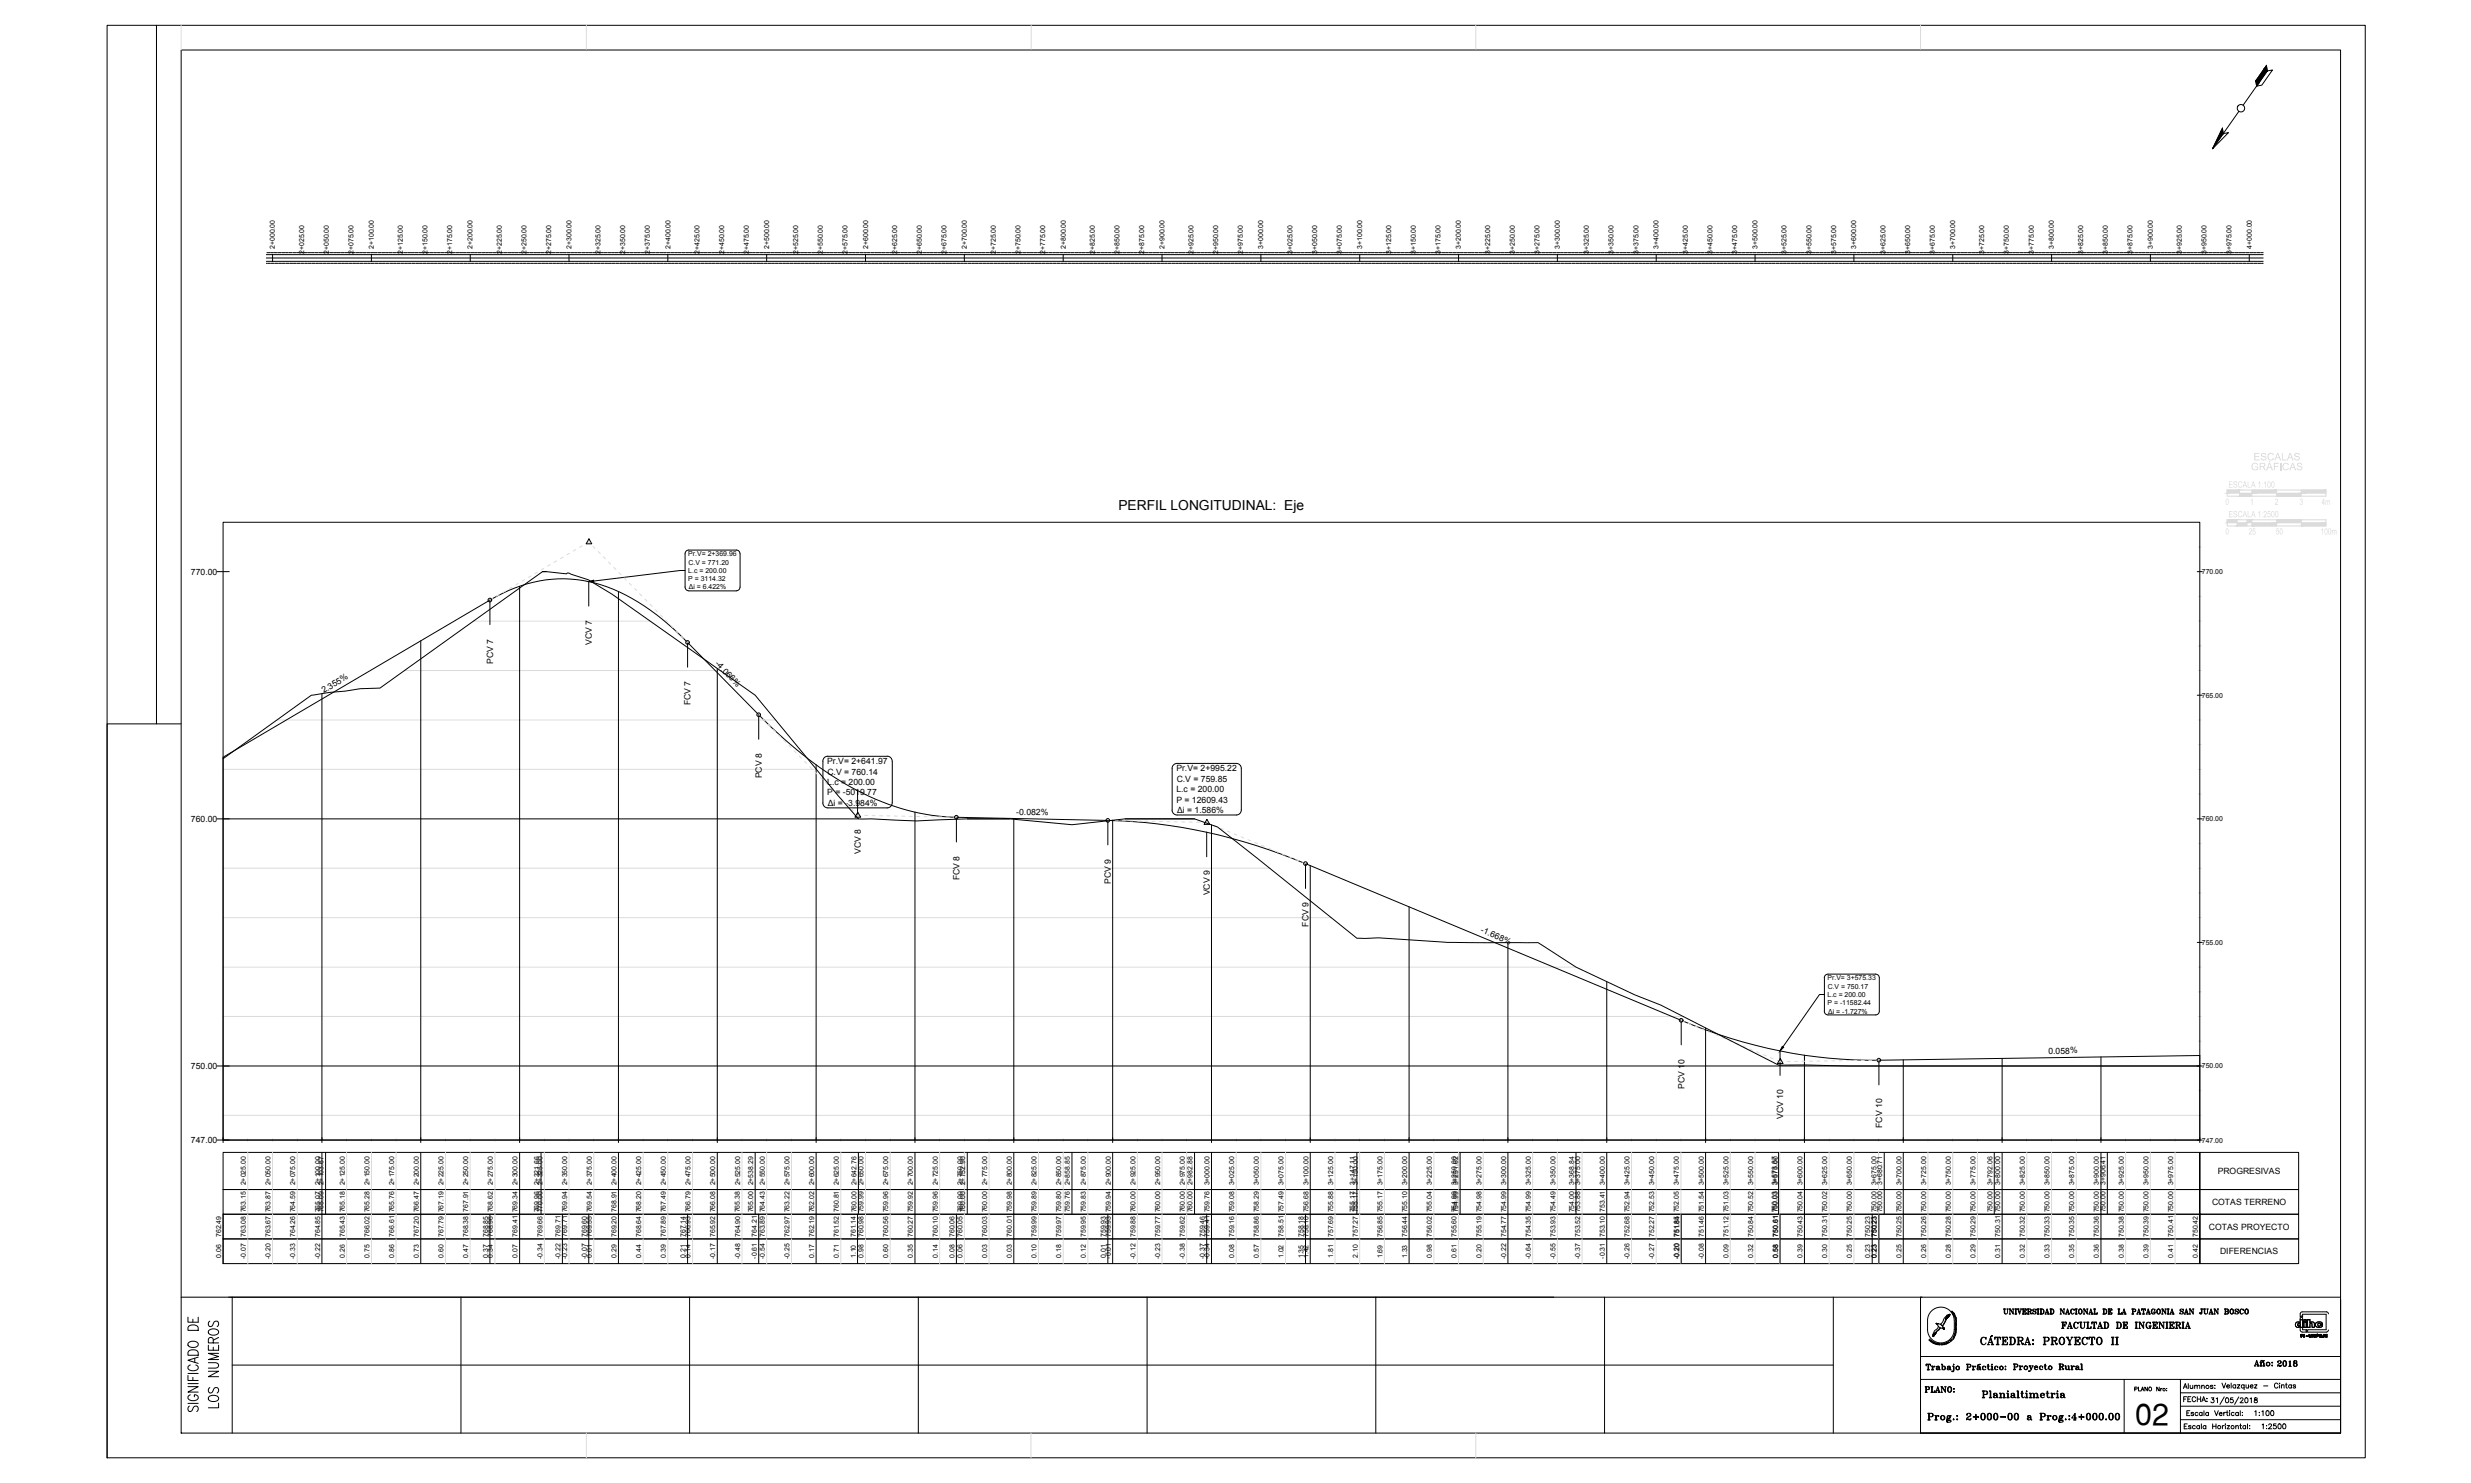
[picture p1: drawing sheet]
<svg xmlns="http://www.w3.org/2000/svg" width="1000mm" height="600mm" viewBox="0 0 1000 600" stroke-linecap="round" stroke-linejoin="round" font-family="sans-serif">
<defs><g id="words">
<text font-size="12.3" x="864.2" y="576.6">02</text>
<text font-size="7.9" x="81.5" y="572.6" transform="rotate(-90 81.5 572.6)">SIGNIFICADO DE</text>
<text font-size="7.5" x="89.6" y="570.8" transform="rotate(-90 89.6 570.8)">LOS NUMEROS</text>
<text font-size="7.1" x="800.8" y="545.4">CÁTEDRA: PROYECTO II</text>
<g font-size="5.7">
<text x="833.6" y="538.7">FACULTAD DE INGENIERIA</text>
<text x="921.1" y="554.2">2018</text>
</g>
<text font-size="5.6" x="452.7" y="206.2">PERFIL LONGITUDINAL: Eje</text>
<g font-size="5.3">
<text x="810" y="533">UNIVERSIDAD NACIONAL DE LA PATAGONIA SAN JUAN BOSCO</text>
<text x="911.6" y="553.9">Año:</text>
<text x="778.2" y="564.4">PLANO:</text>
<text x="883" y="568.3">FECHA:</text>
</g>
<g font-size="3.5">
<text x="77.3" y="232.6">770.00</text>
<text x="239.6" y="260.9" transform="rotate(-90 239.6 260.9)">VCV 7</text>
<text x="199.6" y="268.6" transform="rotate(-90 199.6 268.6)">PCV 7</text>
<text x="289.3" y="268.9" transform="rotate(46 289.3 268.9)">-4.066%</text>
<text x="131" y="280.6" transform="rotate(-31 131 280.6)">2.355%</text>
<text x="279.5" y="285.5" transform="rotate(-90 279.5 285.5)">FCV 7</text>
<text x="334.8" y="309.3">Pr.V= 2+641.97</text>
<text x="308.4" y="315" transform="rotate(-90 308.4 315)">PCV 8</text>
<text x="334.8" y="317.7">L.c = 200.00</text>
<text x="334.9" y="313.5">C.V = 760.14</text>
<text x="476.1" y="312.2">Pr.V= 2+995.22</text>
<text x="476.2" y="316.4">C.V = 759.85</text>
<text x="334.8" y="321.9">P = -5019.77</text>
<text x="476.2" y="320.5">L.c = 200.00</text>
<text x="335.1" y="326.1">Δi = -3.984%</text>
<text x="411.4" y="329.6" transform="rotate(1 411.4 329.6)">-0.082%</text>
<text x="476.1" y="324.7">P = 12609.43</text>
<text x="476.4" y="329">Δi = 1.586%</text>
<text x="77.3" y="332.6">760.00</text>
<text x="348.4" y="345.5" transform="rotate(-90 348.4 345.5)">VCV 8</text>
<text x="388.4" y="356.2" transform="rotate(-90 388.4 356.2)">FCV 8</text>
<text x="449.7" y="357.7" transform="rotate(-90 449.7 357.7)">PCV 9</text>
<text x="489.7" y="362.3" transform="rotate(-90 489.7 362.3)">VCV 9</text>
<text x="529.7" y="375" transform="rotate(-90 529.7 375)">FCV 9</text>
<text x="599.1" y="377.2" transform="rotate(23 599.1 377.2)">-1.668%</text>
<text x="829.1" y="426.4" transform="rotate(-1 829.1 426.4)">0.058%</text>
<text x="77.3" y="432.6">750.00</text>
<text x="681.7" y="440.6" transform="rotate(-90 681.7 440.6)">PCV 10</text>
<text x="721.7" y="452.8" transform="rotate(-90 721.7 452.8)">VCV 10</text>
<text x="761.7" y="456.4" transform="rotate(-90 761.7 456.4)">FCV 10</text>
<text x="77.3" y="462.5">747.00</text>
<text x="897.6" y="475.1">PROGRESIVAS</text>
<text x="895.3" y="487.6">COTAS TERRENO</text>
<text x="894" y="497.5">COTAS PROYECTO</text>
<text x="898.6" y="507.6">DIFERENCIAS</text>
</g>
<g font-size="2.8">
<text x="111.3" y="100.7" transform="rotate(-90 111.3 100.7)">2+000.00</text>
<text x="151.3" y="100.7" transform="rotate(-90 151.3 100.7)">2+100.00</text>
<text x="191.3" y="100.7" transform="rotate(-90 191.3 100.7)">2+200.00</text>
<text x="231.3" y="100.7" transform="rotate(-90 231.3 100.7)">2+300.00</text>
<text x="271.3" y="100.7" transform="rotate(-90 271.3 100.7)">2+400.00</text>
<text x="311.3" y="100.7" transform="rotate(-90 311.3 100.7)">2+500.00</text>
<text x="351.3" y="100.7" transform="rotate(-90 351.3 100.7)">2+600.00</text>
<text x="391.3" y="100.7" transform="rotate(-90 391.3 100.7)">2+700.00</text>
<text x="431.3" y="100.7" transform="rotate(-90 431.3 100.7)">2+800.00</text>
<text x="471.3" y="100.7" transform="rotate(-90 471.3 100.7)">2+900.00</text>
<text x="511.3" y="100.8" transform="rotate(-90 511.3 100.8)">3+000.00</text>
<text x="551.3" y="100.8" transform="rotate(-90 551.3 100.8)">3+100.00</text>
<text x="591.3" y="100.8" transform="rotate(-90 591.3 100.8)">3+200.00</text>
<text x="631.3" y="100.8" transform="rotate(-90 631.3 100.8)">3+300.00</text>
<text x="671.3" y="100.8" transform="rotate(-90 671.3 100.8)">3+400.00</text>
<text x="711.3" y="100.8" transform="rotate(-90 711.3 100.8)">3+500.00</text>
<text x="751.3" y="100.8" transform="rotate(-90 751.3 100.8)">3+600.00</text>
<text x="791.3" y="100.8" transform="rotate(-90 791.3 100.8)">3+700.00</text>
<text x="831.3" y="100.8" transform="rotate(-90 831.3 100.8)">3+800.00</text>
<text x="871.3" y="100.8" transform="rotate(-90 871.3 100.8)">3+900.00</text>
<text x="911.4" y="100.7" transform="rotate(-90 911.4 100.7)">4+000.00</text>
<text x="123.1" y="102.7" transform="rotate(-90 123.1 102.7)">2+025.00</text>
<text x="133.1" y="102.7" transform="rotate(-90 133.1 102.7)">2+050.00</text>
<text x="143" y="102.7" transform="rotate(-90 143 102.7)">2+075.00</text>
<text x="163.1" y="102.7" transform="rotate(-90 163.1 102.7)">2+125.00</text>
<text x="173.1" y="102.7" transform="rotate(-90 173.1 102.7)">2+150.00</text>
<text x="183" y="102.7" transform="rotate(-90 183 102.7)">2+175.00</text>
<text x="203.1" y="102.7" transform="rotate(-90 203.1 102.7)">2+225.00</text>
<text x="213.1" y="102.7" transform="rotate(-90 213.1 102.7)">2+250.00</text>
<text x="223.1" y="102.7" transform="rotate(-90 223.1 102.7)">2+275.00</text>
<text x="243.1" y="102.7" transform="rotate(-90 243.1 102.7)">2+325.00</text>
<text x="253.1" y="102.7" transform="rotate(-90 253.1 102.7)">2+350.00</text>
<text x="263.1" y="102.7" transform="rotate(-90 263.1 102.7)">2+375.00</text>
<text x="283.1" y="102.7" transform="rotate(-90 283.1 102.7)">2+425.00</text>
<text x="293.1" y="102.7" transform="rotate(-90 293.1 102.7)">2+450.00</text>
<text x="303.1" y="102.7" transform="rotate(-90 303.1 102.7)">2+475.00</text>
<text x="323.1" y="102.7" transform="rotate(-90 323.1 102.7)">2+525.00</text>
<text x="333.1" y="102.7" transform="rotate(-90 333.1 102.7)">2+550.00</text>
<text x="343.1" y="102.7" transform="rotate(-90 343.1 102.7)">2+575.00</text>
<text x="363.1" y="102.7" transform="rotate(-90 363.1 102.7)">2+625.00</text>
<text x="373.1" y="102.7" transform="rotate(-90 373.1 102.7)">2+650.00</text>
<text x="383.1" y="102.7" transform="rotate(-90 383.1 102.7)">2+675.00</text>
<text x="403.1" y="102.7" transform="rotate(-90 403.1 102.7)">2+725.00</text>
<text x="413.1" y="102.7" transform="rotate(-90 413.1 102.7)">2+750.00</text>
<text x="423.1" y="102.7" transform="rotate(-90 423.1 102.7)">2+775.00</text>
<text x="443.1" y="102.7" transform="rotate(-90 443.1 102.7)">2+825.00</text>
<text x="453.1" y="102.7" transform="rotate(-90 453.1 102.7)">2+850.00</text>
<text x="463.1" y="102.7" transform="rotate(-90 463.1 102.7)">2+875.00</text>
<text x="483.1" y="102.7" transform="rotate(-90 483.1 102.7)">2+925.00</text>
<text x="493.1" y="102.7" transform="rotate(-90 493.1 102.7)">2+950.00</text>
<text x="503.1" y="102.7" transform="rotate(-90 503.1 102.7)">2+975.00</text>
<text x="523.1" y="102.7" transform="rotate(-90 523.1 102.7)">3+025.00</text>
<text x="533.1" y="102.7" transform="rotate(-90 533.1 102.7)">3+050.00</text>
<text x="543.1" y="102.7" transform="rotate(-90 543.1 102.7)">3+075.00</text>
<text x="563.1" y="102.7" transform="rotate(-90 563.1 102.7)">3+125.00</text>
<text x="573.1" y="102.7" transform="rotate(-90 573.1 102.7)">3+150.00</text>
<text x="583.1" y="102.7" transform="rotate(-90 583.1 102.7)">3+175.00</text>
<text x="603.1" y="102.7" transform="rotate(-90 603.1 102.7)">3+225.00</text>
<text x="613.1" y="102.7" transform="rotate(-90 613.1 102.7)">3+250.00</text>
<text x="623.1" y="102.7" transform="rotate(-90 623.1 102.7)">3+275.00</text>
<text x="643.1" y="102.7" transform="rotate(-90 643.1 102.7)">3+325.00</text>
<text x="653.1" y="102.7" transform="rotate(-90 653.1 102.7)">3+350.00</text>
<text x="663.1" y="102.7" transform="rotate(-90 663.1 102.7)">3+375.00</text>
<text x="683.1" y="102.7" transform="rotate(-90 683.1 102.7)">3+425.00</text>
<text x="693.1" y="102.7" transform="rotate(-90 693.1 102.7)">3+450.00</text>
<text x="703.1" y="102.7" transform="rotate(-90 703.1 102.7)">3+475.00</text>
<text x="723.1" y="102.7" transform="rotate(-90 723.1 102.7)">3+525.00</text>
<text x="733.1" y="102.7" transform="rotate(-90 733.1 102.7)">3+550.00</text>
<text x="743.1" y="102.7" transform="rotate(-90 743.1 102.7)">3+575.00</text>
<text x="763.1" y="102.7" transform="rotate(-90 763.1 102.7)">3+625.00</text>
<text x="773.1" y="102.7" transform="rotate(-90 773.1 102.7)">3+650.00</text>
<text x="783.1" y="102.7" transform="rotate(-90 783.1 102.7)">3+675.00</text>
<text x="803.1" y="102.7" transform="rotate(-90 803.1 102.7)">3+725.00</text>
<text x="813.1" y="102.7" transform="rotate(-90 813.1 102.7)">3+750.00</text>
<text x="823.1" y="102.7" transform="rotate(-90 823.1 102.7)">3+775.00</text>
<text x="843.1" y="102.7" transform="rotate(-90 843.1 102.7)">3+825.00</text>
<text x="853.1" y="102.7" transform="rotate(-90 853.1 102.7)">3+850.00</text>
<text x="863.1" y="102.7" transform="rotate(-90 863.1 102.7)">3+875.00</text>
<text x="883.1" y="102.7" transform="rotate(-90 883.1 102.7)">3+925.00</text>
<text x="893.1" y="102.7" transform="rotate(-90 893.1 102.7)">3+950.00</text>
<text x="903.1" y="102.7" transform="rotate(-90 903.1 102.7)">3+975.00</text>
<text x="278.6" y="225.1">Pr.V= 2+369.96</text>
<text x="278.6" y="231.8">L.c = 200.00</text>
<text x="278.7" y="228.5">C.V = 771.20</text>
<text x="891.2" y="232.3">770.00</text>
<text x="278.6" y="235.2">P = 3114.32</text>
<text x="278.8" y="238.5">Δi = 6.422%</text>
<text x="891.2" y="282.3">765.00</text>
<text x="891.2" y="332.3">760.00</text>
<text x="891.2" y="382.3">755.00</text>
<text x="739.7" y="396.7">Pr.V= 3+575.33</text>
<text x="739.8" y="400">C.V = 750.17</text>
<text x="739.7" y="403.4">L.c = 200.00</text>
<text x="739.7" y="406.7">P = -11582.44</text>
<text x="739.9" y="410.1">Δi = -1.727%</text>
<text x="891.2" y="432.3">750.00</text>
<text x="891.2" y="462.3">747.00</text>
<text x="99.5" y="479.6" transform="rotate(-90 99.5 479.6)">2+025.00</text>
<text x="109.5" y="479.6" transform="rotate(-90 109.5 479.6)">2+050.00</text>
<text x="119.5" y="479.6" transform="rotate(-90 119.5 479.6)">2+075.00</text>
<text x="129.5" y="479.6" transform="rotate(-90 129.5 479.6)">2+100.00</text>
<text x="131" y="479.6" transform="rotate(-90 131 479.6)">2+103.67</text>
<text x="139.5" y="479.6" transform="rotate(-90 139.5 479.6)">2+125.00</text>
<text x="149.5" y="479.6" transform="rotate(-90 149.5 479.6)">2+150.00</text>
<text x="159.5" y="479.6" transform="rotate(-90 159.5 479.6)">2+175.00</text>
<text x="169.5" y="479.6" transform="rotate(-90 169.5 479.6)">2+200.00</text>
<text x="179.5" y="479.6" transform="rotate(-90 179.5 479.6)">2+225.00</text>
<text x="189.5" y="479.6" transform="rotate(-90 189.5 479.6)">2+250.00</text>
<text x="199.5" y="479.6" transform="rotate(-90 199.5 479.6)">2+275.00</text>
<text x="209.5" y="479.6" transform="rotate(-90 209.5 479.6)">2+300.00</text>
<text x="218.2" y="479.6" transform="rotate(-90 218.2 479.6)">2+321.66</text>
<text x="219.5" y="479.6" transform="rotate(-90 219.5 479.6)">2+325.00</text>
<text x="229.5" y="479.6" transform="rotate(-90 229.5 479.6)">2+350.00</text>
<text x="239.5" y="479.6" transform="rotate(-90 239.5 479.6)">2+375.00</text>
<text x="249.5" y="479.6" transform="rotate(-90 249.5 479.6)">2+400.00</text>
<text x="259.5" y="479.6" transform="rotate(-90 259.5 479.6)">2+425.00</text>
<text x="269.5" y="479.6" transform="rotate(-90 269.5 479.6)">2+450.00</text>
<text x="279.5" y="479.6" transform="rotate(-90 279.5 479.6)">2+475.00</text>
<text x="289.5" y="479.6" transform="rotate(-90 289.5 479.6)">2+500.00</text>
<text x="299.6" y="479.6" transform="rotate(-90 299.6 479.6)">2+525.00</text>
<text x="304.8" y="479.7" transform="rotate(-90 304.8 479.7)">2+538.29</text>
<text x="309.5" y="479.6" transform="rotate(-90 309.5 479.6)">2+550.00</text>
<text x="319.5" y="479.6" transform="rotate(-90 319.5 479.6)">2+575.00</text>
<text x="329.5" y="479.6" transform="rotate(-90 329.5 479.6)">2+600.00</text>
<text x="339.5" y="479.6" transform="rotate(-90 339.5 479.6)">2+625.00</text>
<text x="346.6" y="479.6" transform="rotate(-90 346.6 479.6)">2+642.76</text>
<text x="349.5" y="479.6" transform="rotate(-90 349.5 479.6)">2+650.00</text>
<text x="359.5" y="479.6" transform="rotate(-90 359.5 479.6)">2+675.00</text>
<text x="369.5" y="479.6" transform="rotate(-90 369.5 479.6)">2+700.00</text>
<text x="379.5" y="479.6" transform="rotate(-90 379.5 479.6)">2+725.00</text>
<text x="389.6" y="479.6" transform="rotate(-90 389.6 479.6)">2+750.00</text>
<text x="390.7" y="479.6" transform="rotate(-90 390.7 479.6)">2+752.90</text>
<text x="399.5" y="479.6" transform="rotate(-90 399.5 479.6)">2+775.00</text>
<text x="409.5" y="479.6" transform="rotate(-90 409.5 479.6)">2+800.00</text>
<text x="419.5" y="479.6" transform="rotate(-90 419.5 479.6)">2+825.00</text>
<text x="429.6" y="479.6" transform="rotate(-90 429.6 479.6)">2+850.00</text>
<text x="433.1" y="479.7" transform="rotate(-90 433.1 479.7)">2+858.85</text>
<text x="439.5" y="479.6" transform="rotate(-90 439.5 479.6)">2+875.00</text>
<text x="449.5" y="479.6" transform="rotate(-90 449.5 479.6)">2+900.00</text>
<text x="459.5" y="479.6" transform="rotate(-90 459.5 479.6)">2+925.00</text>
<text x="469.6" y="479.6" transform="rotate(-90 469.6 479.6)">2+950.00</text>
<text x="479.6" y="479.6" transform="rotate(-90 479.6 479.6)">2+975.00</text>
<text x="482.7" y="479.7" transform="rotate(-90 482.7 479.7)">2+982.88</text>
<text x="489.5" y="479.7" transform="rotate(-90 489.5 479.7)">3+000.00</text>
<text x="499.5" y="479.7" transform="rotate(-90 499.5 479.7)">3+025.00</text>
<text x="509.5" y="479.7" transform="rotate(-90 509.5 479.7)">3+050.00</text>
<text x="519.6" y="479.7" transform="rotate(-90 519.6 479.7)">3+075.00</text>
<text x="529.5" y="479.7" transform="rotate(-90 529.5 479.7)">3+100.00</text>
<text x="539.5" y="479.7" transform="rotate(-90 539.5 479.7)">3+125.00</text>
<text x="548.4" y="479.5" transform="rotate(-90 548.4 479.5)">3+147.11</text>
<text x="549.5" y="479.7" transform="rotate(-90 549.5 479.7)">3+150.00</text>
<text x="559.6" y="479.7" transform="rotate(-90 559.6 479.7)">3+175.00</text>
<text x="569.6" y="479.7" transform="rotate(-90 569.6 479.7)">3+200.00</text>
<text x="579.5" y="479.7" transform="rotate(-90 579.5 479.7)">3+225.00</text>
<text x="589.5" y="479.7" transform="rotate(-90 589.5 479.7)">3+250.00</text>
<text x="590.2" y="479.7" transform="rotate(-90 590.2 479.7)">3+251.62</text>
<text x="599.6" y="479.7" transform="rotate(-90 599.6 479.7)">3+275.00</text>
<text x="609.6" y="479.7" transform="rotate(-90 609.6 479.7)">3+300.00</text>
<text x="619.5" y="479.7" transform="rotate(-90 619.5 479.7)">3+325.00</text>
<text x="629.5" y="479.7" transform="rotate(-90 629.5 479.7)">3+350.00</text>
<text x="637.1" y="479.7" transform="rotate(-90 637.1 479.7)">3+368.84</text>
<text x="639.6" y="479.7" transform="rotate(-90 639.6 479.7)">3+375.00</text>
<text x="649.6" y="479.7" transform="rotate(-90 649.6 479.7)">3+400.00</text>
<text x="659.6" y="479.7" transform="rotate(-90 659.6 479.7)">3+425.00</text>
<text x="669.5" y="479.7" transform="rotate(-90 669.5 479.7)">3+450.00</text>
<text x="679.5" y="479.7" transform="rotate(-90 679.5 479.7)">3+475.00</text>
<text x="689.6" y="479.7" transform="rotate(-90 689.6 479.7)">3+500.00</text>
<text x="699.6" y="479.7" transform="rotate(-90 699.6 479.7)">3+525.00</text>
<text x="709.5" y="479.7" transform="rotate(-90 709.5 479.7)">3+550.00</text>
<text x="719.1" y="479.7" transform="rotate(-90 719.1 479.7)">3+573.87</text>
<text x="719.5" y="479.7" transform="rotate(-90 719.5 479.7)">3+575.00</text>
<text x="729.6" y="479.7" transform="rotate(-90 729.6 479.7)">3+600.00</text>
<text x="739.6" y="479.7" transform="rotate(-90 739.6 479.7)">3+625.00</text>
<text x="749.6" y="479.7" transform="rotate(-90 749.6 479.7)">3+650.00</text>
<text x="759.5" y="479.7" transform="rotate(-90 759.5 479.7)">3+675.00</text>
<text x="761.8" y="479.5" transform="rotate(-90 761.8 479.5)">3+680.71</text>
<text x="769.6" y="479.7" transform="rotate(-90 769.6 479.7)">3+700.00</text>
<text x="779.6" y="479.7" transform="rotate(-90 779.6 479.7)">3+725.00</text>
<text x="789.6" y="479.7" transform="rotate(-90 789.6 479.7)">3+750.00</text>
<text x="799.5" y="479.7" transform="rotate(-90 799.5 479.7)">3+775.00</text>
<text x="806.4" y="479.7" transform="rotate(-90 806.4 479.7)">3+792.06</text>
<text x="809.6" y="479.7" transform="rotate(-90 809.6 479.7)">3+800.00</text>
<text x="819.6" y="479.7" transform="rotate(-90 819.6 479.7)">3+825.00</text>
<text x="829.6" y="479.7" transform="rotate(-90 829.6 479.7)">3+850.00</text>
<text x="839.6" y="479.7" transform="rotate(-90 839.6 479.7)">3+875.00</text>
<text x="849.5" y="479.7" transform="rotate(-90 849.5 479.7)">3+900.00</text>
<text x="852.1" y="479.5" transform="rotate(-90 852.1 479.5)">3+906.41</text>
<text x="859.6" y="479.7" transform="rotate(-90 859.6 479.7)">3+925.00</text>
<text x="869.6" y="479.7" transform="rotate(-90 869.6 479.7)">3+950.00</text>
<text x="879.6" y="479.7" transform="rotate(-90 879.6 479.7)">3+975.00</text>
<text x="99.5" y="490.6" transform="rotate(-90 99.5 490.6)">763.15</text>
<text x="109.5" y="490.6" transform="rotate(-90 109.5 490.6)">763.87</text>
<text x="119.5" y="490.6" transform="rotate(-90 119.5 490.6)">764.59</text>
<text x="129.5" y="490.6" transform="rotate(-90 129.5 490.6)">765.07</text>
<text x="131" y="490.6" transform="rotate(-90 131 490.6)">765.09</text>
<text x="139.5" y="490.6" transform="rotate(-90 139.5 490.6)">765.18</text>
<text x="149.5" y="490.6" transform="rotate(-90 149.5 490.6)">765.28</text>
<text x="159.5" y="490.6" transform="rotate(-90 159.5 490.6)">765.76</text>
<text x="169.5" y="490.6" transform="rotate(-90 169.5 490.6)">766.47</text>
<text x="179.5" y="490.6" transform="rotate(-90 179.5 490.6)">767.19</text>
<text x="189.5" y="490.4" transform="rotate(-90 189.5 490.4)">767.91</text>
<text x="199.5" y="490.6" transform="rotate(-90 199.5 490.6)">768.62</text>
<text x="209.5" y="490.6" transform="rotate(-90 209.5 490.6)">769.34</text>
<text x="218.2" y="490.6" transform="rotate(-90 218.2 490.6)">769.96</text>
<text x="219.5" y="490.6" transform="rotate(-90 219.5 490.6)">770.00</text>
<text x="229.5" y="490.6" transform="rotate(-90 229.5 490.6)">769.94</text>
<text x="239.5" y="490.6" transform="rotate(-90 239.5 490.6)">769.54</text>
<text x="249.5" y="490.4" transform="rotate(-90 249.5 490.4)">768.91</text>
<text x="259.5" y="490.6" transform="rotate(-90 259.5 490.6)">768.20</text>
<text x="269.5" y="490.6" transform="rotate(-90 269.5 490.6)">767.49</text>
<text x="279.5" y="490.6" transform="rotate(-90 279.5 490.6)">766.79</text>
<text x="289.5" y="490.6" transform="rotate(-90 289.5 490.6)">766.08</text>
<text x="299.5" y="490.6" transform="rotate(-90 299.5 490.6)">765.38</text>
<text x="304.8" y="490.6" transform="rotate(-90 304.8 490.6)">765.00</text>
<text x="309.5" y="490.6" transform="rotate(-90 309.5 490.6)">764.43</text>
<text x="319.5" y="490.6" transform="rotate(-90 319.5 490.6)">763.22</text>
<text x="329.5" y="490.6" transform="rotate(-90 329.5 490.6)">762.02</text>
<text x="339.5" y="490.4" transform="rotate(-90 339.5 490.4)">760.81</text>
<text x="346.6" y="490.6" transform="rotate(-90 346.6 490.6)">760.00</text>
<text x="349.5" y="490.6" transform="rotate(-90 349.5 490.6)">759.99</text>
<text x="359.5" y="490.6" transform="rotate(-90 359.5 490.6)">759.96</text>
<text x="369.5" y="490.6" transform="rotate(-90 369.5 490.6)">759.92</text>
<text x="379.5" y="490.6" transform="rotate(-90 379.5 490.6)">759.96</text>
<text x="389.6" y="490.6" transform="rotate(-90 389.6 490.6)">760.00</text>
<text x="399.5" y="490.6" transform="rotate(-90 399.5 490.6)">760.00</text>
<text x="409.5" y="490.6" transform="rotate(-90 409.5 490.6)">759.98</text>
<text x="419.5" y="490.6" transform="rotate(-90 419.5 490.6)">759.89</text>
<text x="429.6" y="490.6" transform="rotate(-90 429.6 490.6)">759.80</text>
<text x="433.1" y="490.6" transform="rotate(-90 433.1 490.6)">759.76</text>
<text x="439.5" y="490.6" transform="rotate(-90 439.5 490.6)">759.83</text>
<text x="449.5" y="490.6" transform="rotate(-90 449.5 490.6)">759.94</text>
<text x="459.5" y="490.6" transform="rotate(-90 459.5 490.6)">760.00</text>
<text x="469.6" y="490.6" transform="rotate(-90 469.6 490.6)">760.00</text>
<text x="479.6" y="490.6" transform="rotate(-90 479.6 490.6)">760.00</text>
<text x="482.7" y="490.6" transform="rotate(-90 482.7 490.6)">760.00</text>
<text x="489.5" y="490.6" transform="rotate(-90 489.5 490.6)">759.76</text>
<text x="499.5" y="490.6" transform="rotate(-90 499.5 490.6)">759.08</text>
<text x="509.5" y="490.6" transform="rotate(-90 509.5 490.6)">758.29</text>
<text x="519.6" y="490.6" transform="rotate(-90 519.6 490.6)">757.49</text>
<text x="529.5" y="490.6" transform="rotate(-90 529.5 490.6)">756.68</text>
<text x="539.5" y="490.6" transform="rotate(-90 539.5 490.6)">755.88</text>
<text x="548.4" y="490.6" transform="rotate(-90 548.4 490.6)">755.17</text>
<text x="559.6" y="490.6" transform="rotate(-90 559.6 490.6)">755.17</text>
<text x="569.6" y="490.6" transform="rotate(-90 569.6 490.6)">755.10</text>
<text x="579.5" y="490.6" transform="rotate(-90 579.5 490.6)">755.04</text>
<text x="589.5" y="490.6" transform="rotate(-90 589.5 490.6)">754.99</text>
<text x="599.6" y="490.6" transform="rotate(-90 599.6 490.6)">754.98</text>
<text x="609.6" y="490.6" transform="rotate(-90 609.6 490.6)">754.99</text>
<text x="619.5" y="490.6" transform="rotate(-90 619.5 490.6)">754.99</text>
<text x="629.5" y="490.6" transform="rotate(-90 629.5 490.6)">754.49</text>
<text x="637.1" y="490.6" transform="rotate(-90 637.1 490.6)">754.00</text>
<text x="639.6" y="490.6" transform="rotate(-90 639.6 490.6)">753.88</text>
<text x="649.6" y="490.4" transform="rotate(-90 649.6 490.4)">753.41</text>
<text x="659.6" y="490.6" transform="rotate(-90 659.6 490.6)">752.94</text>
<text x="669.5" y="490.6" transform="rotate(-90 669.5 490.6)">752.53</text>
<text x="679.5" y="490.6" transform="rotate(-90 679.5 490.6)">752.05</text>
<text x="689.6" y="490.6" transform="rotate(-90 689.6 490.6)">751.54</text>
<text x="699.6" y="490.6" transform="rotate(-90 699.6 490.6)">751.03</text>
<text x="709.5" y="490.6" transform="rotate(-90 709.5 490.6)">750.52</text>
<text x="719.1" y="490.6" transform="rotate(-90 719.1 490.6)">750.03</text>
<text x="729.6" y="490.6" transform="rotate(-90 729.6 490.6)">750.04</text>
<text x="739.6" y="490.6" transform="rotate(-90 739.6 490.6)">750.02</text>
<text x="749.6" y="490.6" transform="rotate(-90 749.6 490.6)">750.00</text>
<text x="759.5" y="490.6" transform="rotate(-90 759.5 490.6)">750.00</text>
<text x="761.8" y="490.6" transform="rotate(-90 761.8 490.6)">750.00</text>
<text x="769.6" y="490.6" transform="rotate(-90 769.6 490.6)">750.00</text>
<text x="779.6" y="490.6" transform="rotate(-90 779.6 490.6)">750.00</text>
<text x="789.6" y="490.6" transform="rotate(-90 789.6 490.6)">750.00</text>
<text x="799.5" y="490.6" transform="rotate(-90 799.5 490.6)">750.00</text>
<text x="806.4" y="490.6" transform="rotate(-90 806.4 490.6)">750.00</text>
<text x="809.6" y="490.6" transform="rotate(-90 809.6 490.6)">750.00</text>
<text x="819.6" y="490.6" transform="rotate(-90 819.6 490.6)">750.00</text>
<text x="829.6" y="490.6" transform="rotate(-90 829.6 490.6)">750.00</text>
<text x="839.6" y="490.6" transform="rotate(-90 839.6 490.6)">750.00</text>
<text x="849.5" y="490.6" transform="rotate(-90 849.5 490.6)">750.00</text>
<text x="852.1" y="490.6" transform="rotate(-90 852.1 490.6)">750.00</text>
<text x="859.6" y="490.6" transform="rotate(-90 859.6 490.6)">750.00</text>
<text x="869.6" y="490.6" transform="rotate(-90 869.6 490.6)">750.00</text>
<text x="879.6" y="490.6" transform="rotate(-90 879.6 490.6)">750.00</text>
<text x="679.7" y="493.6" transform="rotate(-90 679.7 493.6)">4</text>
<text x="89.5" y="500.6" transform="rotate(-90 89.5 500.6)">762.49</text>
<text x="99.5" y="500.6" transform="rotate(-90 99.5 500.6)">763.08</text>
<text x="109.5" y="500.6" transform="rotate(-90 109.5 500.6)">763.67</text>
<text x="119.5" y="500.6" transform="rotate(-90 119.5 500.6)">764.26</text>
<text x="129.5" y="500.6" transform="rotate(-90 129.5 500.6)">764.85</text>
<text x="139.5" y="500.6" transform="rotate(-90 139.5 500.6)">765.43</text>
<text x="149.5" y="500.6" transform="rotate(-90 149.5 500.6)">766.02</text>
<text x="159.5" y="500.4" transform="rotate(-90 159.5 500.4)">766.61</text>
<text x="169.5" y="500.6" transform="rotate(-90 169.5 500.6)">767.20</text>
<text x="179.5" y="500.6" transform="rotate(-90 179.5 500.6)">767.79</text>
<text x="189.5" y="500.6" transform="rotate(-90 189.5 500.6)">768.38</text>
<text x="197.5" y="500.6" transform="rotate(-90 197.5 500.6)">768.85</text>
<text x="199.5" y="500.6" transform="rotate(-90 199.5 500.6)">768.96</text>
<text x="209.5" y="500.4" transform="rotate(-90 209.5 500.4)">769.41</text>
<text x="219.5" y="500.6" transform="rotate(-90 219.5 500.6)">769.66</text>
<text x="226.9" y="500.4" transform="rotate(-90 226.9 500.4)">769.71</text>
<text x="229.5" y="500.4" transform="rotate(-90 229.5 500.4)">769.71</text>
<text x="237.5" y="500.6" transform="rotate(-90 237.5 500.6)">769.60</text>
<text x="239.5" y="500.6" transform="rotate(-90 239.5 500.6)">769.55</text>
<text x="249.5" y="500.6" transform="rotate(-90 249.5 500.6)">769.20</text>
<text x="259.5" y="500.6" transform="rotate(-90 259.5 500.6)">768.64</text>
<text x="269.5" y="500.6" transform="rotate(-90 269.5 500.6)">767.89</text>
<text x="277.5" y="500.6" transform="rotate(-90 277.5 500.6)">767.14</text>
<text x="279.5" y="500.6" transform="rotate(-90 279.5 500.6)">766.93</text>
<text x="289.5" y="500.6" transform="rotate(-90 289.5 500.6)">765.92</text>
<text x="299.6" y="500.6" transform="rotate(-90 299.6 500.6)">764.90</text>
<text x="306.3" y="500.4" transform="rotate(-90 306.3 500.4)">764.21</text>
<text x="309.5" y="500.6" transform="rotate(-90 309.5 500.6)">763.89</text>
<text x="319.5" y="500.6" transform="rotate(-90 319.5 500.6)">762.97</text>
<text x="329.5" y="500.6" transform="rotate(-90 329.5 500.6)">762.19</text>
<text x="339.5" y="500.6" transform="rotate(-90 339.5 500.6)">761.52</text>
<text x="346.3" y="500.6" transform="rotate(-90 346.3 500.6)">761.14</text>
<text x="349.5" y="500.6" transform="rotate(-90 349.5 500.6)">760.98</text>
<text x="359.5" y="500.6" transform="rotate(-90 359.5 500.6)">760.56</text>
<text x="369.5" y="500.6" transform="rotate(-90 369.5 500.6)">760.27</text>
<text x="379.5" y="500.6" transform="rotate(-90 379.5 500.6)">760.10</text>
<text x="386.3" y="500.6" transform="rotate(-90 386.3 500.6)">760.06</text>
<text x="389.6" y="500.6" transform="rotate(-90 389.6 500.6)">760.05</text>
<text x="399.5" y="500.6" transform="rotate(-90 399.5 500.6)">760.03</text>
<text x="409.5" y="500.4" transform="rotate(-90 409.5 500.4)">760.01</text>
<text x="419.5" y="500.6" transform="rotate(-90 419.5 500.6)">759.99</text>
<text x="429.6" y="500.6" transform="rotate(-90 429.6 500.6)">759.97</text>
<text x="439.5" y="500.6" transform="rotate(-90 439.5 500.6)">759.95</text>
<text x="447.6" y="500.6" transform="rotate(-90 447.6 500.6)">759.93</text>
<text x="459.5" y="500.6" transform="rotate(-90 459.5 500.6)">759.88</text>
<text x="469.6" y="500.6" transform="rotate(-90 469.6 500.6)">759.77</text>
<text x="479.6" y="500.6" transform="rotate(-90 479.6 500.6)">759.62</text>
<text x="487.6" y="500.6" transform="rotate(-90 487.6 500.6)">759.46</text>
<text x="489.5" y="500.4" transform="rotate(-90 489.5 500.4)">759.41</text>
<text x="499.5" y="500.6" transform="rotate(-90 499.5 500.6)">759.16</text>
<text x="509.5" y="500.6" transform="rotate(-90 509.5 500.6)">758.86</text>
<text x="519.6" y="500.4" transform="rotate(-90 519.6 500.4)">758.51</text>
<text x="527.6" y="500.6" transform="rotate(-90 527.6 500.6)">758.18</text>
<text x="529.5" y="500.6" transform="rotate(-90 529.5 500.6)">758.10</text>
<text x="539.5" y="500.6" transform="rotate(-90 539.5 500.6)">757.69</text>
<text x="549.5" y="500.6" transform="rotate(-90 549.5 500.6)">757.27</text>
<text x="559.6" y="500.6" transform="rotate(-90 559.6 500.6)">756.85</text>
<text x="569.6" y="500.6" transform="rotate(-90 569.6 500.6)">756.44</text>
<text x="579.5" y="500.6" transform="rotate(-90 579.5 500.6)">756.02</text>
<text x="589.5" y="500.6" transform="rotate(-90 589.5 500.6)">755.60</text>
<text x="599.6" y="500.6" transform="rotate(-90 599.6 500.6)">755.19</text>
<text x="609.6" y="500.6" transform="rotate(-90 609.6 500.6)">754.77</text>
<text x="619.5" y="500.6" transform="rotate(-90 619.5 500.6)">754.35</text>
<text x="629.5" y="500.6" transform="rotate(-90 629.5 500.6)">753.93</text>
<text x="639.6" y="500.6" transform="rotate(-90 639.6 500.6)">753.52</text>
<text x="649.6" y="500.6" transform="rotate(-90 649.6 500.6)">753.10</text>
<text x="659.6" y="500.6" transform="rotate(-90 659.6 500.6)">752.68</text>
<text x="669.5" y="500.6" transform="rotate(-90 669.5 500.6)">752.27</text>
<text x="679.5" y="500.6" transform="rotate(-90 679.5 500.6)">751.85</text>
<text x="689.6" y="500.6" transform="rotate(-90 689.6 500.6)">751.46</text>
<text x="699.6" y="500.6" transform="rotate(-90 699.6 500.6)">751.12</text>
<text x="709.5" y="500.6" transform="rotate(-90 709.5 500.6)">750.84</text>
<text x="719.5" y="500.4" transform="rotate(-90 719.5 500.4)">750.61</text>
<text x="729.6" y="500.6" transform="rotate(-90 729.6 500.6)">750.43</text>
<text x="739.6" y="500.4" transform="rotate(-90 739.6 500.4)">750.31</text>
<text x="749.6" y="500.6" transform="rotate(-90 749.6 500.6)">750.25</text>
<text x="757" y="500.6" transform="rotate(-90 757 500.6)">750.23</text>
<text x="759.5" y="500.6" transform="rotate(-90 759.5 500.6)">750.23</text>
<text x="769.6" y="500.6" transform="rotate(-90 769.6 500.6)">750.25</text>
<text x="779.6" y="500.6" transform="rotate(-90 779.6 500.6)">750.26</text>
<text x="789.6" y="500.6" transform="rotate(-90 789.6 500.6)">750.28</text>
<text x="799.5" y="500.6" transform="rotate(-90 799.5 500.6)">750.29</text>
<text x="809.6" y="500.4" transform="rotate(-90 809.6 500.4)">750.31</text>
<text x="819.6" y="500.6" transform="rotate(-90 819.6 500.6)">750.32</text>
<text x="829.6" y="500.6" transform="rotate(-90 829.6 500.6)">750.33</text>
<text x="839.6" y="500.6" transform="rotate(-90 839.6 500.6)">750.35</text>
<text x="849.5" y="500.6" transform="rotate(-90 849.5 500.6)">750.36</text>
<text x="859.6" y="500.6" transform="rotate(-90 859.6 500.6)">750.38</text>
<text x="869.6" y="500.6" transform="rotate(-90 869.6 500.6)">750.39</text>
<text x="879.6" y="500.4" transform="rotate(-90 879.6 500.4)">750.41</text>
<text x="889.6" y="500.6" transform="rotate(-90 889.6 500.6)">750.42</text>
<text x="89.5" y="509" transform="rotate(-90 89.5 509)">0.06</text>
<text x="99.5" y="509.5" transform="rotate(-90 99.5 509.5)">-0.07</text>
<text x="109.5" y="509.5" transform="rotate(-90 109.5 509.5)">-0.20</text>
<text x="119.5" y="509.5" transform="rotate(-90 119.5 509.5)">-0.33</text>
<text x="129.5" y="509.5" transform="rotate(-90 129.5 509.5)">-0.22</text>
<text x="139.5" y="509" transform="rotate(-90 139.5 509)">0.26</text>
<text x="149.5" y="509" transform="rotate(-90 149.5 509)">0.75</text>
<text x="159.5" y="509" transform="rotate(-90 159.5 509)">0.86</text>
<text x="169.5" y="509" transform="rotate(-90 169.5 509)">0.73</text>
<text x="179.5" y="509" transform="rotate(-90 179.5 509)">0.60</text>
<text x="189.5" y="509" transform="rotate(-90 189.5 509)">0.47</text>
<text x="197.5" y="509" transform="rotate(-90 197.5 509)">0.37</text>
<text x="199.5" y="509" transform="rotate(-90 199.5 509)">0.34</text>
<text x="209.5" y="509" transform="rotate(-90 209.5 509)">0.07</text>
<text x="219.5" y="509.5" transform="rotate(-90 219.5 509.5)">-0.34</text>
<text x="226.9" y="509.5" transform="rotate(-90 226.9 509.5)">-0.22</text>
<text x="229.5" y="509.5" transform="rotate(-90 229.5 509.5)">-0.23</text>
<text x="237.5" y="509.5" transform="rotate(-90 237.5 509.5)">-0.07</text>
<text x="239.5" y="508.8" transform="rotate(-90 239.5 508.8)">0.01</text>
<text x="249.5" y="509" transform="rotate(-90 249.5 509)">0.29</text>
<text x="259.5" y="509" transform="rotate(-90 259.5 509)">0.44</text>
<text x="269.5" y="509" transform="rotate(-90 269.5 509)">0.39</text>
<text x="277.5" y="508.8" transform="rotate(-90 277.5 508.8)">0.21</text>
<text x="279.5" y="509" transform="rotate(-90 279.5 509)">0.14</text>
<text x="289.5" y="509.5" transform="rotate(-90 289.5 509.5)">-0.17</text>
<text x="299.6" y="509.5" transform="rotate(-90 299.6 509.5)">-0.48</text>
<text x="306.3" y="509.3" transform="rotate(-90 306.3 509.3)">-0.61</text>
<text x="309.5" y="509.5" transform="rotate(-90 309.5 509.5)">-0.54</text>
<text x="319.5" y="509.5" transform="rotate(-90 319.5 509.5)">-0.25</text>
<text x="329.5" y="509" transform="rotate(-90 329.5 509)">0.17</text>
<text x="339.5" y="508.8" transform="rotate(-90 339.5 508.8)">0.71</text>
<text x="346.3" y="509.1" transform="rotate(-90 346.3 509.1)">1.10</text>
<text x="349.5" y="509" transform="rotate(-90 349.5 509)">0.98</text>
<text x="359.5" y="509" transform="rotate(-90 359.5 509)">0.60</text>
<text x="369.5" y="509" transform="rotate(-90 369.5 509)">0.35</text>
<text x="379.5" y="509" transform="rotate(-90 379.5 509)">0.14</text>
<text x="386.3" y="509" transform="rotate(-90 386.3 509)">0.08</text>
<text x="389.6" y="509" transform="rotate(-90 389.6 509)">0.06</text>
<text x="399.5" y="509" transform="rotate(-90 399.5 509)">0.03</text>
<text x="409.5" y="509" transform="rotate(-90 409.5 509)">0.03</text>
<text x="419.5" y="509" transform="rotate(-90 419.5 509)">0.10</text>
<text x="429.6" y="509" transform="rotate(-90 429.6 509)">0.18</text>
<text x="439.5" y="509" transform="rotate(-90 439.5 509)">0.12</text>
<text x="447.6" y="508.8" transform="rotate(-90 447.6 508.8)">0.01</text>
<text x="449.5" y="509.3" transform="rotate(-90 449.5 509.3)">-0.01</text>
<text x="459.5" y="509.5" transform="rotate(-90 459.5 509.5)">-0.12</text>
<text x="469.6" y="509.5" transform="rotate(-90 469.6 509.5)">-0.23</text>
<text x="479.6" y="509.5" transform="rotate(-90 479.6 509.5)">-0.38</text>
<text x="487.6" y="509.5" transform="rotate(-90 487.6 509.5)">-0.37</text>
<text x="489.5" y="509.5" transform="rotate(-90 489.5 509.5)">-0.34</text>
<text x="499.5" y="509" transform="rotate(-90 499.5 509)">0.08</text>
<text x="509.5" y="509" transform="rotate(-90 509.5 509)">0.57</text>
<text x="519.6" y="509.1" transform="rotate(-90 519.6 509.1)">1.02</text>
<text x="527.6" y="509.1" transform="rotate(-90 527.6 509.1)">1.35</text>
<text x="529.6" y="509.1" transform="rotate(-90 529.6 509.1)">1.42</text>
<text x="539.5" y="508.9" transform="rotate(-90 539.5 508.9)">1.81</text>
<text x="549.5" y="509" transform="rotate(-90 549.5 509)">2.10</text>
<text x="559.6" y="509.1" transform="rotate(-90 559.6 509.1)">1.69</text>
<text x="569.6" y="509.1" transform="rotate(-90 569.6 509.1)">1.33</text>
<text x="579.5" y="509" transform="rotate(-90 579.5 509)">0.98</text>
<text x="589.5" y="508.8" transform="rotate(-90 589.5 508.8)">0.61</text>
<text x="599.6" y="509" transform="rotate(-90 599.6 509)">0.20</text>
<text x="609.6" y="509.5" transform="rotate(-90 609.6 509.5)">-0.22</text>
<text x="619.5" y="509.5" transform="rotate(-90 619.5 509.5)">-0.64</text>
<text x="629.5" y="509.5" transform="rotate(-90 629.5 509.5)">-0.55</text>
<text x="639.6" y="509.5" transform="rotate(-90 639.6 509.5)">-0.37</text>
<text x="649.6" y="509.3" transform="rotate(-90 649.6 509.3)">-0.31</text>
<text x="659.6" y="509.5" transform="rotate(-90 659.6 509.5)">-0.26</text>
<text x="669.5" y="509.5" transform="rotate(-90 669.5 509.5)">-0.27</text>
<text x="679.5" y="509.5" transform="rotate(-90 679.5 509.5)">-0.20</text>
<text x="689.6" y="509.5" transform="rotate(-90 689.6 509.5)">-0.08</text>
<text x="699.6" y="509" transform="rotate(-90 699.6 509)">0.09</text>
<text x="709.5" y="509" transform="rotate(-90 709.5 509)">0.32</text>
<text x="719.5" y="509" transform="rotate(-90 719.5 509)">0.58</text>
<text x="729.6" y="509" transform="rotate(-90 729.6 509)">0.39</text>
<text x="739.6" y="509" transform="rotate(-90 739.6 509)">0.30</text>
<text x="749.6" y="509" transform="rotate(-90 749.6 509)">0.25</text>
<text x="757" y="509" transform="rotate(-90 757 509)">0.23</text>
<text x="759.5" y="509" transform="rotate(-90 759.5 509)">0.23</text>
<text x="769.6" y="509" transform="rotate(-90 769.6 509)">0.25</text>
<text x="779.6" y="509" transform="rotate(-90 779.6 509)">0.26</text>
<text x="789.6" y="509" transform="rotate(-90 789.6 509)">0.28</text>
<text x="799.5" y="509" transform="rotate(-90 799.5 509)">0.29</text>
<text x="809.6" y="508.8" transform="rotate(-90 809.6 508.8)">0.31</text>
<text x="819.6" y="509" transform="rotate(-90 819.6 509)">0.32</text>
<text x="829.6" y="509" transform="rotate(-90 829.6 509)">0.33</text>
<text x="839.6" y="509" transform="rotate(-90 839.6 509)">0.35</text>
<text x="849.5" y="509" transform="rotate(-90 849.5 509)">0.36</text>
<text x="859.6" y="509" transform="rotate(-90 859.6 509)">0.38</text>
<text x="869.6" y="509" transform="rotate(-90 869.6 509)">0.39</text>
<text x="879.6" y="508.8" transform="rotate(-90 879.6 508.8)">0.41</text>
<text x="889.6" y="509" transform="rotate(-90 889.6 509)">0.42</text>
</g>
</g></defs>
<!-- layer: PERFIL LONGITUDINAL -->
<g fill="none" stroke="#000" stroke-width=".4">
<path d="M90.3 211.3h800.1v250h-800.1zM238.4 218.1l1.1 1.9h-2.3zM87.8 231.3h5M210.3 237.3v225M219.6 231.3h1.5M250.3 239.4v222.9M889.3 231.3h2.1M170.3 259.3v203M290.3 270.5v191.8M130.3 280.7v181.6M889.3 281.3h2.1M90.3 307l35.7-25.7 19.8-2.6 8-.3 65.8-47.1 9.7 .9 .8-.3 8.1 2.7 9.5 5.8 57.9 40.9 33.6 40.6 8.2 9.4 23.5 .9a458.3 458.3 0 0 1 37.7-.9l25.3 2.4 7.3-.8a123.6 123.6 0 0 1 25.5-1.6h16.8l9.3 3.3 56.4 45 8.8-.1 27.9 1.8 36.6 .1 15.4 9.9 23.9 11.3 10.4 4.1 47.7 24.3 10.9-.1 17.1 .4h142.5h-800.1"/>
<path d="M330.3 309.5v152.8M87.8 331.3h259.6M347.2 328.7l1.2 2h-2.4zM370.3 328.6v133.7M391.5 331.3h17.1M410.3 331.2v131.1M450.3 331.9v130.4M455.4 331.3h28.1M488.5 331.6l1.2 2h-2.4zM490.3 333.8v128.5M889.3 331.3h2.1M530.3 350.3v112"/>
<path d="M570.3 366.9v95.4M610.3 381.4v80.9M650.3 397.2v65.1M889.3 381.3h2.1M690.3 416v46.3M87.8 431.3h5M720.6 428.3l1.1 2.1h-2.3zM730.3 427v35.3M770.3 428.8v33.5M810.3 428.2v34.1M850.3 427.7v34.6M889.3 431.3h2.1"/>
<path d="M87.8 461.3h803.6M90.3 466.3h800.1v15v-15h40v15h-840.1zM90.3 462.3v-155.9l108-63.6a54.3 54.3 0 0 1 60 .8 104.5 104.5 0 0 1 20 16.4l28.8 29.2a152.8 152.8 0 0 0 47.5 34.3 86.7 86.7 0 0 0 32.5 7.2l61.3 1.3a218.7 218.7 0 0 1 80 17.5l152.1 63.4a199.7 199.7 0 0 0 80 16.1l129.9-1.9v35.2M130.3 466.3v45M131.8 466.3v25M170.3 466.3v45M210.3 466.3v45M219 466.3v25M250.3 466.3v45M290.3 466.3v45M305.6 466.3v25M330.3 466.3v45"/>
<path d="M347.4 466.3v25M370.3 466.3v45M391.5 466.3v25M410.3 466.3v45M433.9 466.3v25M450.3 466.3v45M483.5 466.3v25M490.3 466.3v45M530.3 466.3v45M549.2 466.3v25M570.3 466.3v45M591 466.3v25"/>
<path d="M610.3 466.3v45M637.9 466.3v25M650.3 466.3v45M690.3 466.3v45M719.9 466.3v25M730.3 466.3v45M762.6 466.3v25M770.3 466.3v45M807.2 466.3v25M810.3 466.3v45M850.3 466.3v45M852.9 466.3v25"/>
<path d="M90.3 481.3h800.1v10v-10h40v10h-840.1zM90.3 491.3h800.1v10v-10h40v10h-840.1zM90.3 491.3v20M198.3 491.3v20M227.6 491.3v20M238.3 491.3v20M278.3 491.3v20M307.1 491.3v20M347.1 491.3v20M387.1 491.3v20M448.4 491.3v20M488.4 491.3v20"/>
<path d="M528.4 491.3v20M680.5 491.3v20M720.5 491.3v20M757.8 491.3v20M760.5 491.3v20M890.4 491.3v20M90.3 501.3h800.1v10v-10h40v10h-840.1z"/>
<circle cx="198.3" cy="242.8" r=".74"/>
<circle cx="278.3" cy="259.9" r=".74"/>
<circle cx="307.1" cy="289.2" r=".74"/>
<circle cx="387.1" cy="330.7" r=".74"/>
<circle cx="448.4" cy="332" r=".74"/>
<circle cx="528.4" cy="349.4" r=".74"/>
<circle cx="680.4" cy="412.9" r=".74"/>
<circle cx="760.5" cy="429" r=".74"/>
</g>
<g fill="none" stroke="#dbdbdb" stroke-width=".4">
<path d="M238.7 219.7l-.4-.4-1.1 .7M204.6 239.1l-1.1 .6M207.2 237.6l-1 .6M209.8 236.1l-1.1 .6M212.3 234.6l-1 .6M214.9 233l-1 .6M217.5 231.5l-1 .6M220.1 230l-1 .6M222.7 228.5l-1 .6M225.3 226.9l-1.1 .7M227.9 225.4l-1.1 .7M230.5 223.9l-1.1 .6"/>
<path d="M233 222.4l-1 .6M235.6 220.9l-1 .6M240 221l.8 .9M242.1 223.1l.9 .9M244.2 225.3l.8 .8M246.3 227.4l.8 .9M248.4 229.6l.9 .8M250.5 231.7l.8 .9M252.6 233.8l.8 .9M254.7 236l.9 .9M256.8 238.1l.9 .9M889.8 221.3h1.1"/>
<path d="M191.6 251.3h71.5M199.4 242.2l-1.1 .6M202 240.7l-1 .6M258.9 240.2l.9 .9M261 242.4l.9 .8M263.1 244.5l.9 .9M265.3 246.7l.8 .8M267.3 248.8l.9 .9M269.5 251l.8 .8M271.6 253.1l.8 .9M273.6 255.2l.9 .9M275.8 257.4l.8 .8"/>
<path d="M277.9 259.5l.4 .5M889.8 251.3h1.1M889.8 241.3h1.1M163.7 271.3h127.8M889.8 271.3h1.1M889.8 261.3h1.1M112.1 291.3h201.8M307.1 289.2l.5 .5M308.8 291l.8 .8M310.9 293.1l.8 .9M313 295.2l.9 .9M315.1 297.4l.8 .8"/>
<path d="M317.2 299.5l.9 .9M889.8 291.3h1.1M90.3 311.3h240.2M319.3 301.7l.9 .8M321.4 303.8l.9 .8M323.5 305.9l.9 .9M325.6 308.1l.9 .8M327.7 310.2l.9 .9M329.8 312.3l.9 .9M331.9 314.5l.9 .8M334.1 316.6l.8 .9M336.2 318.8l.8 .8"/>
<path d="M889.8 311.3h1.1M889.8 301.3h1.1M338.2 320.9l.9 .8M340.4 323l.8 .9M342.5 325.2l.8 .8M344.6 327.3l.8 .9M346.7 329.4l.4 .5h1.1M350 329.9l1.2 .1M353 330h1.2M356 330.1h1.2M359 330.1l1.2 .1M362 330.2h1.2"/>
<path d="M365 330.2l1.2 .1M368 330.3h1.2M371 330.4h1.2M374 330.5h1.2M377 330.5h1.2M380 330.6h1.2M383 330.6l1.2 .1M386 330.7h1.1M448.4 332h1.1M451.3 332l1.2 .1M454.3 332.1h1.2M457.3 332.1l1.2 .1"/>
<path d="M460.3 332.2h1.2M463.3 332.3h1.2M466.3 332.4h1.2M469.3 332.4h1.2M472.3 332.5h1.2M475.3 332.5l1.2 .1M478.3 332.6h1.2M481.3 332.7h1.2M484.3 332.7h1.2M487.3 332.8h1.1l1.2 .5M491.2 334l1.1 .4M494 335.2l1.1 .4"/>
<path d="M496.8 336.3l1.1 .5M499.6 337.4l1.1 .5M502.3 338.6l1.1 .4M505.1 339.8l1.1 .4M889.8 321.3h1.1M90.3 351.3h423.6M507.9 340.9l1.1 .5M510.6 342.1l1.1 .4M513.4 343.2l1.1 .5M516.2 344.4l1.1 .4M518.9 345.5l1.2 .5M521.7 346.7l1.1 .4"/>
<path d="M524.5 347.9l1.1 .4M527.3 349l1.1 .5M889.8 351.3h1.1M889.8 341.3h1.1M90.3 371.3h448.5M889.8 371.3h1.1M889.8 361.3h1.1M90.3 391.3h547.6M889.8 391.3h1.1M90.3 411.3h591M680.5 412.9l1.2 .5M683.3 414.1l1.1 .4"/>
<path d="M686.1 415.2l1.1 .5M688.8 416.4l1.1 .5M691.6 417.5l1.1 .5M694.4 418.7l1.1 .4M697.1 419.9l1.1 .4M889.8 411.3h1.1M889.8 401.3h1.1M699.9 421l1.1 .5M702.7 422.1l1.1 .5M705.4 423.3l1.2 .5M708.2 424.5l1.1 .4M711 425.6l1.1 .5"/>
<path d="M713.8 426.8l1.1 .4M716.5 427.9l1.1 .5M719.3 429.1l1.2 .5h1.1M723.4 429.5h1.2M726.4 429.5h1.2M729.4 429.4h1.2M732.4 429.4h1.2M735.4 429.3h1.2M738.4 429.3h1.2M741.4 429.3h1.2M744.4 429.2h1.2M747.4 429.2h1.2"/>
<path d="M750.4 429.1h1.2M753.4 429.1h1.2M756.4 429h1.2M759.4 429h1.1M889.8 421.3h1.1M90.3 451.3h800.6M889.8 441.3h1.1M100.3 460.8v1M100.3 466.3v45M110.3 460.8v1M110.3 466.3v45M120.3 460.8v1"/>
<path d="M120.3 466.3v45M140.3 460.8v1M140.3 466.3v45M150.3 460.8v1M150.3 466.3v45M160.3 460.8v1M160.3 466.3v45M180.3 460.8v1M180.3 466.3v45M190.3 460.8v1M190.3 466.3v45M200.3 460.8v1"/>
<path d="M200.3 466.3v45M220.3 460.8v1M220.3 466.3v45M230.3 460.8v1M230.3 466.3v45M240.3 460.8v1M240.3 466.3v45M260.3 460.8v1M260.3 466.3v45M270.3 460.8v1M270.3 466.3v45M280.3 460.8v1"/>
<path d="M280.3 466.3v45M300.3 460.8v1M300.3 466.3v45M310.3 460.8v1M310.3 466.3v45M320.3 460.8v1M320.3 466.3v45M340.3 460.8v1M340.3 466.3v45M350.3 460.8v1M350.3 466.3v45M360.3 460.8v1"/>
<path d="M360.3 466.3v45M380.3 460.8v1M380.3 466.3v45M390.3 460.8v1M390.3 466.3v45M400.3 460.8v1M400.3 466.3v45M420.3 460.8v1M420.3 466.3v45M430.3 460.8v1M430.3 466.3v45M440.3 460.8v1"/>
<path d="M440.3 466.3v45M460.3 460.8v1M460.3 466.3v45M470.3 460.8v1M470.3 466.3v45M480.3 460.8v1M480.3 466.3v45M500.3 460.8v1M500.3 466.3v45M510.3 460.8v1M510.3 466.3v45M520.3 460.8v1"/>
<path d="M520.3 466.3v45M540.3 460.8v1M540.3 466.3v45M550.3 460.8v1M550.3 466.3v45M560.3 460.8v1M560.3 466.3v45M580.3 460.8v1M580.3 466.3v45M590.3 460.8v1M590.3 466.3v45M600.3 460.8v1"/>
<path d="M600.3 466.3v45M620.4 460.8v1M620.4 466.3v45M630.3 460.8v1M630.3 466.3v45M640.3 460.8v1M640.3 466.3v45M660.4 460.8v1M660.4 466.3v45M670.3 460.8v1M670.3 466.3v45M680.3 460.8v1"/>
<path d="M680.3 466.3v45M700.3 460.8v1M700.3 466.3v45M710.4 460.8v1M710.4 466.3v45M720.3 460.8v1M720.3 466.3v45M740.3 460.8v1M740.3 466.3v45M750.4 460.8v1M750.4 466.3v45M760.3 460.8v1"/>
<path d="M760.3 466.3v45M780.3 460.8v1M780.3 466.3v45M790.4 460.8v1M790.4 466.3v45M800.4 460.8v1M800.4 466.3v45M820.3 460.8v1M820.3 466.3v45M830.4 460.8v1M830.4 466.3v45M840.4 460.8v1"/>
<path d="M840.4 466.3v45M860.3 460.8v1M860.3 466.3v45M870.3 460.8v1M870.3 466.3v45M880.4 460.8v1M880.4 466.3v45"/>
</g>
<!-- layer: DIAGRAMAS-TEXTO -->
<g fill="#fff" stroke="#fff" stroke-width=".4">
<path d="M739.9 394.2h19.5zM739.6 394.2h19.8z"/>
<path d="M739.6 394.2l20.1 .1zM739.4 394.3h20.3z"/>
<path d="M739.4 394.3l20.5 .1zM739.2 394.4h20.7z"/>
<path d="M739.2 394.4l20.9 .1zM739 394.5h21.1z"/>
<path d="M739 394.5l21.3 .2zM738.8 394.7h21.5z"/>
<path d="M738.8 394.7l21.6 .2-.1-.2zM738.8 394.7l21.6 .2h-21.8z"/>
<path d="M738.6 394.9l22 .3-.2-.3zM738.6 394.9l22 .3h-22.1z"/>
<path d="M738.5 395.2l22.1 .2v-.2zM738.5 395.2l22.1 .2h-22.2z"/>
<path d="M738.4 395.4l22.2 .3v-.3zM738.4 395.4l22.2 .3h-22.2z"/>
<path d="M738.4 395.7l22.2 13.5v-13.5zM738.4 395.7l22.2 13.5h-22.2z"/>
<path d="M738.4 409.2l22.2 .2v-.2zM738.4 409.2l22.2 .2h-22.2z"/>
<path d="M738.4 409.4l22.2 .3v-.3zM738.4 409.4l22.2 .3h-22.1z"/>
<path d="M738.5 409.7l21.9 .2 .2-.2zM738.5 409.7l21.9 .2h-21.8z"/>
<path d="M738.6 409.9l21.7 .2 .1-.2zM738.6 409.9l21.7 .2h-21.5z"/>
<path d="M738.8 410.1l21.3 .2 .2-.2zM738.8 410.1l21.3 .2h-21.1z"/>
<path d="M739 410.3h21.1zM739 410.3l20.9 .2z"/>
<path d="M739.2 410.5h20.7zM739.2 410.5l20.5 .1z"/>
<path d="M739.4 410.6h20.3zM739.4 410.6l20 .1z"/>
<path d="M739.6 410.7h19.8zM739.6 410.7h19.6z"/>
<path d="M278.8 222.6h19.5zM278.6 222.6h19.7z"/>
<path d="M278.6 222.6l19.9 .1zM278.3 222.7h20.2z"/>
<path d="M278.3 222.7l20.5 .1zM278 222.8h20.8z"/>
<path d="M278 222.8l21 .1zM277.8 222.9h21.2z"/>
<path d="M277.8 222.9l21.4 .2-.2-.2zM277.8 222.9l21.4 .2h-21.5z"/>
<path d="M277.7 223.1l21.6 .3-.1-.3zM277.7 223.1l21.6 .3h-21.8z"/>
<path d="M277.5 223.4l21.9 .2-.1-.2zM277.5 223.4l21.9 .2h-22z"/>
<path d="M277.4 223.6l22.1 .2-.1-.2zM277.4 223.6l22.1 .2h-22.2z"/>
<path d="M277.3 223.8l22.3 .3-.1-.3zM277.3 223.8l22.3 .3h-22.3z"/>
<path d="M277.3 224.1l22.3 13.5v-13.5zM277.3 224.1l22.3 13.5h-22.3z"/>
<path d="M277.3 237.6l22.2 .2 .1-.2zM277.3 237.6l22.2 .2h-22.2z"/>
<path d="M277.3 237.8l22.1 .3 .1-.3zM277.3 237.8l22.1 .3h-22z"/>
<path d="M277.4 238.1l21.9 .2 .1-.2zM277.4 238.1l21.9 .2h-21.8z"/>
<path d="M277.5 238.3l21.7 .2 .1-.2zM277.5 238.3l21.7 .2h-21.5z"/>
<path d="M277.7 238.5h21.5zM277.7 238.5l21.3 .2z"/>
<path d="M277.8 238.7h21.2zM277.8 238.7l21 .2z"/>
<path d="M278 238.9h20.8zM278 238.9l20.5 .1z"/>
<path d="M278.3 239h20.2zM278.3 239l20 .1z"/>
<path d="M278.6 239.1h19.7zM278.6 239.1h19.4z"/>
</g>
<g fill="none" stroke="#000" stroke-width=".4">
<path d="M238.3 235.2v10M277.3 230.8h-2l-35 4.3M278.8 222.5l-.9 .3-.6 1.2v13.6l.6 1.2 .9 .3h19.2l1.2-.7 .3-.8 .1-13.5-.7-1.3-.9-.3M278.8 222.6h19.2M198.3 242.7v10M278.3 260v10M307.1 289.1v10M333 308l.6-1.4 1.4-.6h24.1l1 .3 .7 .7 .3 1v16.9l-.6 1.4-1.4 .6h-24l-1.5-.6-.6-1.4M333.1 308v16.9M347.1 319.8v10M474.4 310.9v16.9M500.4 308.9l1.4 .6 .6 1.4v16.9l-.6 1.4-1.4 .6"/>
<path d="M500.4 308.9h-24l-1.4 .6-.6 1.4M387.1 330.7v10M448.4 331.9v10M474.4 327.8l.6 1.4 1.4 .6h24M488.4 336.7v10M528.4 349.5v10M738.4 395.7v13.5M759.1 394.2l.9 .3 .6 1.2M759.2 394.2h-19.3l-.9 .3-.6 1.2M760.6 395.7v13.5l-.2 .9-1.3 .6M680.5 412.8v10M738.4 409.2l.3 .9 1.2 .6h19.3"/>
<path d="M738.4 402.4h-2l-14.8 21.2M720.5 425.2v9.9M760.5 429v10"/>
</g>
<path d="M238.3 235.3l1.9-.5 .1 .6zM721.4 423.4l.5 .4-1.4 1.4z" fill="#000" stroke="#000" stroke-width=".4"/>
<g fill="none" stroke="#000" stroke-width=".4">
<path d="M107.7 104.4h808.3M107.7 103h808.3M107.7 105.7h808.3M107.7 106.6h.3M108 102.2h1.2M108.2 106.6h1.3M109.5 102.2h1.2M109.8 106.6h1.2M111 102.2h1.2M111.3 106.6h1.1M112.5 102.2h1.2M112.7 106.6h1.3"/>
<path d="M114 102.2h1.2M114.3 106.6h1.1M115.5 102.2h1.2M115.7 106.6h1.3M117 102.2h1.2M117.3 106.6h1.1M118.5 102.2h1.2M118.7 106.6h1.3M120 102.2h1.2M120.3 106.6h1.2M121.5 102.2h1.2M121.8 106.6h1.1"/>
<path d="M123 102.2h1.2M123.3 106.6h1.2M124.5 102.2h1.2M124.8 106.6h1.1M126 102.2h1.2M126.2 106.6h1.3M127.5 102.2h1.2M127.8 106.6h1.1M129 102.2h1.2M129.2 106.6h1.3M130.5 102.2h1.2M130.8 106.6h1.2"/>
<path d="M132 102.2h1.2M132.2 106.6h1.2M133.5 102.2h1.2M133.8 106.6h1.2M135 102.2h1.2M135.3 106.6h1.1M136.5 102.2h1.2M136.7 106.6h1.3M138 102.2h1.2M138.3 106.6h1.1M139.5 102.2h1.2M139.7 106.6h1.3"/>
<path d="M141 102.2h1.2M141.3 106.6h1.2M142.5 102.2h1.2M142.7 106.6h1.3M144 102.2h1.2M144.3 106.6h1.2M145.5 102.2h1.2M145.8 106.6h1.1M147 102.2h1.2M147.3 106.6h1.2M148.5 102.2h1.2M148.8 106.6h1.1"/>
<path d="M150 102.2h1.2M150.2 106.6h1.3M151.5 102.2h1.2M151.8 106.6h1.2M153 102.2h1.2M153.2 106.6h1.3M154.5 102.2h1.2M154.8 106.6h1.2M156 102.2h1.2M156.3 106.6h1.1M157.5 102.2h1.2M157.8 106.6h1.2"/>
<path d="M159 102.2h1.2M159.3 106.6h1.1M160.5 102.2h1.2M160.7 106.6h1.3M162 102.2h1.2M162.3 106.6h1.1M163.5 102.2h1.2M163.7 106.6h1.3M165 102.2h1.2M165.3 106.6h1.2M166.5 102.2h1.2M166.8 106.6h1.2"/>
<path d="M168 102.2h1.2M168.3 106.6h1.2M169.5 102.2h1.2M169.8 106.6h1.1M171 102.2h1.2M171.2 106.6h1.3M172.5 102.2h1.2M172.8 106.6h1.1M174 102.2h1.2M174.2 106.6h1.3M175.5 102.2h1.2M175.8 106.6h1.2"/>
<path d="M177 102.2h1.2M177.2 106.6h1.3M178.5 102.2h1.2M178.8 106.6h1.2M180 102.2h1.2M180.3 106.6h1.1M181.5 102.2h1.2M181.8 106.6h1.2M183 102.2h1.2M183.3 106.6h1.1M184.5 102.2h1.2M184.7 106.6h1.3"/>
<path d="M186 102.2h1.2M186.3 106.6h1.2M187.5 102.2h1.2M187.7 106.6h1.3M189 102.2h1.2M189.3 106.6h1.2M190.5 102.2h1.2M190.8 106.6h1.1M192 102.2h1.2M192.3 106.6h1.2M193.5 102.2h1.2M193.8 106.6h1.1"/>
<path d="M195 102.2h1.2M195.2 106.6h1.3M196.5 102.2h1.2M196.8 106.6h1.2M198 102.2h1.2M198.2 106.6h1.3M199.5 102.2h1.2M199.8 106.6h1.2M201 102.2h1.2M201.3 106.6h1.2M202.5 102.2h1.2M202.8 106.6h1.2"/>
<path d="M204 102.2h1.2M204.3 106.6h1.1M205.5 102.2h1.2M205.7 106.6h1.3M207 102.2h1.2M207.3 106.6h1.1M208.5 102.2h1.2M208.7 106.6h1.3M210 102.2h1.2M210.3 106.6h1.2M211.5 102.2h1.2M211.8 106.6h1.2"/>
<path d="M213 102.2h1.2M213.3 106.6h1.2M214.5 102.2h1.2M214.8 106.6h1.1M216 102.2h1.2M216.3 106.6h1.2M217.5 102.2h1.2M217.8 106.6h1.1M219 102.2h1.2M219.2 106.6h1.3M220.5 102.2h1.2M220.8 106.6h1.2"/>
<path d="M222 102.2h1.2M222.3 106.6h1.2M223.5 102.2h1.2M223.8 106.6h1.2M225 102.2h1.2M225.3 106.6h1.2M226.5 102.2h1.2M226.8 106.6h1.2M228 102.2h1.2M228.3 106.6h1.1M229.5 102.2h1.2M229.7 106.6h1.3"/>
<path d="M231 102.2h1.2M231.3 106.6h1.2M232.5 102.2h1.2M232.7 106.6h1.3M234 102.2h1.2M234.3 106.6h1.2M235.5 102.2h1.2M235.8 106.6h1.2M237 102.2h1.2M237.3 106.6h1.2M238.5 102.2h1.2M238.8 106.6h1.1"/>
<path d="M240 102.2h1.2M240.3 106.6h1.2M241.5 102.2h1.2M241.8 106.6h1.2M243 102.2h1.2M243.2 106.6h1.3M244.5 102.2h1.2M244.8 106.6h1.2M246 102.2h1.2M246.3 106.6h1.2M247.5 102.2h1.2M247.8 106.6h1.2"/>
<path d="M249 102.2h1.2M249.3 106.6h1.1M250.5 102.2h1.2M250.8 106.6h1.2M252 102.2h1.2M252.3 106.6h1.1M253.5 102.2h1.2M253.7 106.6h1.3M255 102.2h1.2M255.3 106.6h1.2M256.5 102.2h1.2M256.8 106.6h1.2"/>
<path d="M258 102.2h1.2M258.3 106.6h1.2M259.5 102.2h1.2M259.8 106.6h1.2M261 102.2h1.2M261.3 106.6h1.2M262.5 102.2h1.2M262.8 106.6h1.1M264 102.2h1.2M264.2 106.6h1.3M265.5 102.2h1.2M265.8 106.6h1.2"/>
<path d="M267 102.2h1.2M267.3 106.6h1.2M268.5 102.2h1.2M268.8 106.6h1.2M270 102.2h1.2M270.3 106.6h1.2M271.5 102.2h1.2M271.8 106.6h1.2M273 102.2h1.2M273.3 106.6h1.1M274.5 102.2h1.2M274.8 106.6h1.2"/>
<path d="M276 102.2h1.2M276.3 106.6h1.2M277.5 102.2h1.2M277.7 106.6h1.3M279 102.2h1.2M279.3 106.6h1.2M280.5 102.2h1.2M280.8 106.6h1.2M282 102.2h1.2M282.3 106.6h1.2M283.5 102.2h1.2M283.8 106.6h1.2"/>
<path d="M285 102.2h1.2M285.3 106.6h1.2M286.5 102.2h1.2M286.8 106.6h1.2M288 102.2h1.2M288.2 106.6h1.3M289.5 102.2h1.2M289.8 106.6h1.2M291 102.2h1.2M291.3 106.6h1.2M292.5 102.2h1.2M292.8 106.6h1.2"/>
<path d="M294 102.2h1.2M294.3 106.6h1.2M295.5 102.2h1.2M295.8 106.6h1.2M297 102.2h1.2M297.3 106.6h1.2M298.5 102.2h1.2M298.8 106.6h1.2M300 102.2h1.2M300.3 106.6h1.2M301.5 102.2h1.2M301.8 106.6h1.2"/>
<path d="M303 102.2h1.2M303.3 106.6h1.2M304.5 102.2h1.2M304.8 106.6h1.2M306 102.2h1.2M306.3 106.6h1.2M307.5 102.2h1.2M307.8 106.6h1.1M309 102.2h1.2M309.3 106.6h1.2M310.5 102.2h1.2M310.8 106.6h1.2"/>
<path d="M312 102.2h1.2M312.3 106.6h1.2M313.5 102.2h1.2M313.8 106.6h1.2M315 102.2h1.2M315.3 106.6h1.2M316.5 102.2h1.2M316.8 106.6h1.2M318.1 102.2h1.1M318.3 106.6h1.2M319.5 102.2h1.2M319.8 106.6h1.2"/>
<path d="M321 102.2h1.2M321.3 106.6h1.2M322.5 102.2h1.2M322.7 106.6h1.3M324 102.2h1.2M324.3 106.6h1.2M325.5 102.2h1.2M325.8 106.6h1.2M327 102.2h1.2M327.3 106.6h1.2M328.5 102.2h1.2M328.8 106.6h1.2"/>
<path d="M330 102.2h1.2M330.3 106.6h1.2M331.5 102.2h1.2M331.8 106.6h1.2M333 102.2h1.2M333.3 106.6h1.2M334.5 102.2h1.2M334.8 106.6h1.2M336 102.2h1.2M336.3 106.6h1.2M337.5 102.2h1.3M337.8 106.6h1.2"/>
<path d="M339 102.2h1.2M339.3 106.6h1.2M340.5 102.2h1.2M340.8 106.6h1.2M342 102.2h1.2M342.3 106.6h1.2M343.5 102.2h1.2M343.8 106.6h1.2M345 102.2h1.2M345.3 106.6h1.2M346.5 102.2h1.2M346.8 106.6h1.2"/>
<path d="M348 102.2h1.3M348.3 106.6h1.2M349.5 102.2h1.2M349.8 106.6h1.2M351 102.2h1.2M351.3 106.6h1.2M352.6 102.2h1.1M352.8 106.6h1.2M354 102.2h1.2M354.3 106.6h1.2M355.5 102.2h1.2M355.8 106.6h1.2"/>
<path d="M357 102.2h1.2M357.3 106.6h1.2M358.5 102.2h1.2M358.8 106.6h1.2M360 102.2h1.2M360.3 106.6h1.2M361.5 102.2h1.2M361.8 106.6h1.2M363.1 102.2h1.1M363.3 106.6h1.2M364.5 102.2h1.2M364.8 106.6h1.2"/>
<path d="M366 102.2h1.2M366.3 106.6h1.2M367.5 102.2h1.2M367.8 106.6h1.2M369 102.2h1.2M369.3 106.6h1.2M370.5 102.2h1.2M370.8 106.6h1.2M372 102.2h1.3M372.3 106.6h1.2M373.5 102.2h1.2M373.8 106.6h1.2"/>
<path d="M375 102.2h1.2M375.3 106.6h1.2M376.6 102.2h1.1M376.8 106.6h1.2M378 102.2h1.2M378.3 106.6h1.2M379.5 102.2h1.2M379.8 106.6h1.2M381 102.2h1.2M381.3 106.6h1.2M382.5 102.2h1.3M382.8 106.6h1.2"/>
<path d="M384 102.2h1.2M384.3 106.6h1.2M385.5 102.2h1.2M385.8 106.6h1.2M387.1 102.2h1.1M387.3 106.6h1.2M388.5 102.2h1.2M388.8 106.6h1.2M390 102.2h1.2M390.3 106.6h1.2M391.5 102.2h1.2M391.8 106.6h1.2"/>
<path d="M393 102.2h1.3M393.3 106.6h1.2M394.5 102.2h1.2M394.8 106.6h1.2M396 102.2h1.3M396.3 106.6h1.2M397.6 102.2h1.1M397.8 106.6h1.2M399 102.2h1.2M399.3 106.6h1.2M400.5 102.2h1.2M400.8 106.6h1.2"/>
<path d="M402 102.2h1.2M402.3 106.6h1.2M403.5 102.2h1.2M403.8 106.6h1.2M405 102.2h1.2M405.3 106.6h1.2M406.5 102.2h1.3M406.8 106.6h1.2M408.1 102.2h1.1M408.3 106.6h1.2M409.5 102.2h1.2M409.8 106.6h1.2"/>
<path d="M411.1 102.2h1.1M411.3 106.6h1.2M412.5 102.2h1.2M412.8 106.6h1.2M414 102.2h1.2M414.3 106.6h1.2M415.5 102.2h1.2M415.8 106.6h1.2M417 102.2h1.3M417.3 106.6h1.2M418.5 102.2h1.2M418.8 106.6h1.2"/>
<path d="M420 102.2h1.2M420.3 106.6h1.2M421.6 102.2h1.1M421.8 106.6h1.2M423 102.2h1.2M423.3 106.6h1.2M424.5 102.2h1.2M424.8 106.6h1.2M426 102.2h1.2M426.3 106.6h1.2M427.5 102.2h1.3M427.8 106.6h1.2"/>
<path d="M429 102.2h1.2M429.3 106.6h1.2M430.5 102.2h1.3M430.8 106.6h1.2M432.1 102.2h1.1M432.3 106.6h1.2M433.5 102.2h1.2M433.8 106.6h1.2M435.1 102.2h1.1M435.3 106.6h1.2M436.5 102.2h1.2M436.8 106.6h1.2"/>
<path d="M438 102.2h1.3M438.3 106.6h1.2M439.5 102.2h1.2M439.8 106.6h1.2M441 102.2h1.3M441.3 106.6h1.2M442.6 102.2h1.1M442.8 106.6h1.2M444 102.2h1.2M444.3 106.6h1.2M445.6 102.2h1.1M445.8 106.6h1.2"/>
<path d="M447 102.2h1.2M447.3 106.6h1.2M448.5 102.2h1.2M448.8 106.6h1.2M450 102.2h1.2M450.3 106.6h1.2M451.5 102.2h1.3M451.8 106.6h1.2M453.1 102.2h1.1M453.3 106.6h1.2M454.5 102.2h1.3M454.8 106.6h1.2"/>
<path d="M456.1 102.2h1.1M456.3 106.6h1.2M457.5 102.2h1.2M457.8 106.6h1.2M459 102.2h1.2M459.3 106.6h1.2M460.5 102.2h1.2M460.8 106.6h1.2M462 102.2h1.3M462.3 106.6h1.2M463.6 102.2h1.1M463.8 106.6h1.2"/>
<path d="M465 102.2h1.3M465.3 106.6h1.2M466.6 102.2h1.1M466.8 106.6h1.2M468 102.2h1.2M468.3 106.6h1.2M469.6 102.2h1.1M469.8 106.6h1.2M471 102.2h1.2M471.3 106.6h1.2M472.5 102.2h1.3M472.8 106.6h1.2"/>
<path d="M474 102.2h1.2M474.3 106.6h1.2M475.5 102.2h1.3M475.8 106.6h1.2M477.1 102.2h1.1M477.3 106.6h1.2M478.5 102.2h1.2M478.8 106.6h1.2M480.1 102.2h1.1M480.3 106.6h1.2M481.5 102.2h1.2M481.8 106.6h1.2"/>
<path d="M483 102.2h1.3M483.3 106.6h1.2M484.5 102.2h1.2M484.8 106.6h1.2M486 102.2h1.3M486.3 106.6h1.2M487.6 102.2h1.1M487.8 106.6h1.2M489 102.2h1.3M489.3 106.6h1.2M490.6 102.2h1.1M490.8 106.6h1.2"/>
<path d="M492 102.2h1.2M492.3 106.6h1.2M493.5 102.2h1.2M493.8 106.6h1.2M495 102.2h1.2M495.3 106.6h1.2M496.5 102.2h1.3M496.8 106.6h1.2M498.1 102.2h1.1M498.3 106.6h1.2M499.5 102.2h1.3M499.8 106.6h1.2"/>
<path d="M501.1 102.2h1.1M501.3 106.6h1.2M502.5 102.2h1.2M502.8 106.6h1.2M504.1 102.2h1.1M504.3 106.6h1.2M505.5 102.2h1.2M505.8 106.6h1.2M507 102.2h1.3M507.3 106.6h1.2M508.6 102.2h1.1M508.8 106.6h1.2"/>
<path d="M510 102.2h1.3M510.3 106.6h1.2M511.6 102.2h1.1M511.8 106.6h1.2M513 102.2h1.3M513.3 106.6h1.2M514.6 102.2h1.1M514.8 106.6h1.2M516 102.2h1.2M516.3 106.6h1.2M517.5 102.2h1.3M517.8 106.6h1.2"/>
<path d="M519 102.2h1.2M519.3 106.6h1.2M520.5 102.2h1.3M520.8 106.6h1.2M522.1 102.2h1.1M522.3 106.6h1.2M523.5 102.2h1.3M523.8 106.6h1.2M525.1 102.2h1.1M525.3 106.6h1.2M526.5 102.2h1.2M526.8 106.6h1.2"/>
<path d="M528.1 102.2h1.2M528.3 106.6h1.2M529.5 102.2h1.2M529.8 106.6h1.2M531 102.2h1.3M531.3 106.6h1.2M532.6 102.2h1.1M532.8 106.6h1.2M534 102.2h1.3M534.3 106.6h1.2M535.6 102.2h1.1M535.8 106.6h1.2"/>
<path d="M537 102.2h1.2M537.3 106.6h1.2M538.6 102.2h1.2M538.8 106.6h1.2M540 102.2h1.2M540.3 106.6h1.2M541.5 102.2h1.3M541.8 106.6h1.2M543.1 102.2h1.1M543.3 106.6h1.2M544.5 102.2h1.3M544.8 106.6h1.2"/>
<path d="M546.1 102.2h1.1M546.3 106.6h1.2M547.5 102.2h1.3M547.8 106.6h1.2M549.1 102.2h1.1M549.3 106.6h1.2M550.5 102.2h1.2M550.8 106.6h1.2M552 102.2h1.3M552.3 106.6h1.2M553.6 102.2h1.1M553.8 106.6h1.2"/>
<path d="M555 102.2h1.3M555.3 106.6h1.2M556.6 102.2h1.1M556.8 106.6h1.2M558 102.2h1.3M558.3 106.6h1.2M559.6 102.2h1.1M559.8 106.6h1.2M561 102.2h1.2M561.3 106.6h1.2M562.6 102.2h1.2M562.8 106.6h1.2"/>
<path d="M564 102.2h1.2M564.3 106.6h1.2M565.5 102.2h1.3M565.8 106.6h1.2M567.1 102.2h1.1M567.3 106.6h1.2M568.5 102.2h1.3M568.8 106.6h1.2M570.1 102.2h1.1M570.3 106.6h1.2M571.5 102.2h1.3M571.8 106.6h1.2"/>
<path d="M573.1 102.2h1.2M573.3 106.6h1.2M574.5 102.2h1.2M574.8 106.6h1.2M576 102.2h1.3M576.3 106.6h1.2M577.6 102.2h1.1M577.8 106.6h1.2M579 102.2h1.3M579.3 106.6h1.2M580.6 102.2h1.1M580.8 106.6h1.2"/>
<path d="M582 102.2h1.3M582.3 106.6h1.2M583.6 102.2h1.2M583.8 106.6h1.2M585 102.2h1.2M585.3 106.6h1.2M586.6 102.2h1.2M586.8 106.6h1.2M588.1 102.2h1.1M588.3 106.6h1.2M589.5 102.2h1.3M589.8 106.6h1.2"/>
<path d="M591.1 102.2h1.1M591.3 106.6h1.2M592.5 102.2h1.3M592.8 106.6h1.2M594.1 102.2h1.1M594.3 106.6h1.2M595.5 102.2h1.2M595.8 106.6h1.2M597.1 102.2h1.2M597.3 106.6h1.2M598.6 102.2h1.1M598.8 106.6h1.2"/>
<path d="M600 102.2h1.3M600.3 106.6h1.2M601.6 102.2h1.1M601.8 106.6h1.2M603 102.2h1.3M603.3 106.6h1.2M604.6 102.2h1.1M604.8 106.6h1.2M606 102.2h1.3M606.3 106.6h1.2M607.6 102.2h1.2M607.8 106.6h1.2"/>
<path d="M609 102.2h1.2M609.3 106.6h1.2M610.5 102.2h1.3M610.8 106.6h1.2M612.1 102.2h1.1M612.3 106.6h1.2M613.5 102.2h1.3M613.8 106.6h1.2M615.1 102.2h1.1M615.3 106.6h1.2M616.5 102.2h1.3M616.8 106.6h1.2"/>
<path d="M618.1 102.2h1.2M618.3 106.6h1.2M619.5 102.2h1.2M619.8 106.6h1.2M621.1 102.2h1.2M621.3 106.6h1.2M622.6 102.2h1.1M622.8 106.6h1.2M624 102.2h1.3M624.3 106.6h1.2M625.6 102.2h1.1M625.8 106.6h1.2"/>
<path d="M627 102.2h1.3M627.3 106.6h1.2M628.6 102.2h1.2M628.8 106.6h1.2M630 102.2h1.3M630.3 106.6h1.2M631.6 102.2h1.2M631.8 106.6h1.2M633.1 102.2h1.1M633.3 106.6h1.2M634.5 102.2h1.3M634.8 106.6h1.2"/>
<path d="M636.1 102.2h1.1M636.3 106.6h1.2M637.5 102.2h1.3M637.8 106.6h1.2M639.1 102.2h1.1M639.3 106.6h1.2M640.5 102.2h1.3M640.8 106.6h1.2M642.1 102.2h1.2M642.3 106.6h1.2M643.6 102.2h1.1M643.8 106.6h1.2"/>
<path d="M645.1 102.2h1.2M645.3 106.6h1.2M646.6 102.2h1.1M646.8 106.6h1.2M648 102.2h1.3M648.3 106.6h1.2M649.6 102.2h1.1M649.8 106.6h1.2M651 102.2h1.3M651.3 106.6h1.2M652.6 102.2h1.2M652.8 106.6h1.2"/>
<path d="M654.1 102.2h1.1M654.3 106.6h1.2M655.6 102.2h1.2M655.8 106.6h1.2M657.1 102.2h1.1M657.3 106.6h1.2M658.5 102.2h1.3M658.8 106.6h1.2M660.1 102.2h1.1M660.3 106.6h1.2M661.5 102.2h1.3M661.8 106.6h1.2"/>
<path d="M663.1 102.2h1.2M663.3 106.6h1.2M664.5 102.2h1.3M664.8 106.6h1.2M666.1 102.2h1.2M666.3 106.6h1.2M667.6 102.2h1.1M667.8 106.6h1.2M669 102.2h1.3M669.3 106.6h1.2M670.6 102.2h1.1M670.8 106.6h1.2"/>
<path d="M672 102.2h1.3M672.3 106.6h1.2M673.6 102.2h1.2M673.8 106.6h1.2M675 102.2h1.3M675.3 106.6h1.2M676.6 102.2h1.2M676.8 106.6h1.2M678.1 102.2h1.1M678.3 106.6h1.2M679.6 102.2h1.2M679.8 106.6h1.2"/>
<path d="M681.1 102.2h1.1M681.3 106.6h1.2M682.5 102.2h1.3M682.8 106.6h1.2M684.1 102.2h1.1M684.3 106.6h1.2M685.5 102.2h1.3M685.8 106.6h1.2M687.1 102.2h1.2M687.3 106.6h1.2M688.6 102.2h1.1M688.8 106.6h1.2"/>
<path d="M690.1 102.2h1.2M690.3 106.6h1.2M691.6 102.2h1.1M691.8 106.6h1.2M693 102.2h1.3M693.3 106.6h1.2M694.6 102.2h1.1M694.8 106.6h1.2M696 102.2h1.3M696.3 106.6h1.2M697.6 102.2h1.2M697.8 106.6h1.2"/>
<path d="M699.1 102.2h1.2M699.3 106.6h1.2M700.6 102.2h1.2M700.8 106.6h1.2M702.1 102.2h1.1M702.3 106.6h1.2M703.6 102.2h1.2M703.8 106.6h1.2M705.1 102.2h1.1M705.3 106.6h1.2M706.5 102.2h1.3M706.8 106.6h1.2"/>
<path d="M708.1 102.2h1.2M708.3 106.6h1.2M709.5 102.2h1.3M709.8 106.6h1.2M711.1 102.2h1.2M711.3 106.6h1.2M712.6 102.2h1.1M712.8 106.6h1.2M714.1 102.2h1.2M714.3 106.6h1.2M715.6 102.2h1.1M715.8 106.6h1.2"/>
<path d="M717 102.2h1.3M717.3 106.6h1.2M718.6 102.2h1.2M718.8 106.6h1.2M720 102.2h1.3M720.3 106.6h1.2M721.6 102.2h1.2M721.8 106.6h1.2M723.1 102.2h1.2M723.3 106.6h1.2M724.6 102.2h1.2M724.8 106.6h1.2"/>
<path d="M726.1 102.2h1.1M726.3 106.6h1.2M727.5 102.2h1.3M727.8 106.6h1.2M729.1 102.2h1.2M729.3 106.6h1.2M730.5 102.2h1.3M730.8 106.6h1.2M732.1 102.2h1.2M732.3 106.6h1.2M733.6 102.2h1.2M733.8 106.6h1.2"/>
<path d="M735.1 102.2h1.2M735.3 106.6h1.2M736.6 102.2h1.1M736.8 106.6h1.2M738.1 102.2h1.2M738.3 106.6h1.2M739.6 102.2h1.1M739.8 106.6h1.2M741 102.2h1.3M741.3 106.6h1.2M742.6 102.2h1.2M742.8 106.6h1.2"/>
<path d="M744.1 102.2h1.2M744.3 106.6h1.2M745.6 102.2h1.2M745.8 106.6h1.2M747.1 102.2h1.1M747.3 106.6h1.2M748.6 102.2h1.2M748.8 106.6h1.2M750.1 102.2h1.1M750.3 106.6h1.2M751.5 102.2h1.3M751.8 106.6h1.2"/>
<path d="M753.1 102.2h1.2M753.3 106.6h1.2M754.5 102.2h1.3M754.8 106.6h1.2M756.1 102.2h1.2M756.3 106.6h1.2M757.6 102.2h1.2M757.8 106.6h1.2M759.1 102.2h1.2M759.3 106.6h1.2M760.6 102.2h1.1M760.8 106.6h1.2"/>
<path d="M762.1 102.2h1.2M762.3 106.6h1.2M763.6 102.2h1.2M763.8 106.6h1.2M765 102.2h1.3M765.3 106.6h1.2M766.6 102.2h1.2M766.8 106.6h1.2M768.1 102.2h1.2M768.3 106.6h1.2M769.6 102.2h1.2M769.8 106.6h1.2"/>
<path d="M771.1 102.2h1.1M771.3 106.6h1.2M772.6 102.2h1.2M772.8 106.6h1.2M774.1 102.2h1.2M774.3 106.6h1.2M775.5 102.2h1.3M775.8 106.6h1.2M777.1 102.2h1.2M777.3 106.6h1.2M778.6 102.2h1.2M778.8 106.6h1.2"/>
<path d="M780.1 102.2h1.2M780.3 106.6h1.2M781.6 102.2h1.2M781.8 106.6h1.2M783.1 102.2h1.2M783.3 106.6h1.2M784.6 102.2h1.1M784.8 106.6h1.2M786 102.2h1.3M786.3 106.6h1.2M787.6 102.2h1.2M787.8 106.6h1.2"/>
<path d="M789.1 102.2h1.2M789.3 106.6h1.2M790.6 102.2h1.2M790.8 106.6h1.2M792.1 102.2h1.2M792.3 106.6h1.2M793.6 102.2h1.2M793.8 106.6h1.2M795.1 102.2h1.1M795.3 106.6h1.2M796.6 102.2h1.2M796.8 106.6h1.2"/>
<path d="M798.1 102.2h1.2M798.3 106.6h1.2M799.5 102.2h1.3M799.8 106.6h1.2M801.1 102.2h1.2M801.3 106.6h1.2M802.6 102.2h1.2M802.8 106.6h1.2M804.1 102.2h1.2M804.3 106.6h1.2M805.6 102.2h1.1M805.8 106.6h1.2"/>
<path d="M807.1 102.2h1.2M807.3 106.6h1.2M808.6 102.2h1.2M808.8 106.6h1.2M810 102.2h1.3M810.3 106.6h1.2M811.6 102.2h1.2M811.8 106.6h1.2M813.1 102.2h1.2M813.3 106.6h1.2M814.6 102.2h1.2M814.8 106.6h1.2"/>
<path d="M816.1 102.2h1.2M816.3 106.6h1.2M817.6 102.2h1.2M817.8 106.6h1.2M819.1 102.2h1.2M819.3 106.6h1.2M820.5 102.2h1.3M820.8 106.6h1.2M822.1 102.2h1.2M822.3 106.6h1.2M823.6 102.2h1.2M823.8 106.6h1.2"/>
<path d="M825.1 102.2h1.2M825.3 106.6h1.2M826.6 102.2h1.2M826.8 106.6h1.2M828.1 102.2h1.2M828.3 106.6h1.2M829.6 102.2h1.1M829.8 106.6h1.2M831.1 102.2h1.2M831.3 106.6h1.2M832.6 102.2h1.2M832.8 106.6h1.2"/>
<path d="M834.1 102.2h1.2M834.3 106.6h1.2M835.6 102.2h1.2M835.8 106.6h1.2M837.1 102.2h1.2M837.3 106.6h1.2M838.6 102.2h1.2M838.8 106.6h1.2M840.1 102.2h1.2M840.3 106.6h1.2M841.6 102.2h1.2M841.8 106.6h1.2"/>
<path d="M843.1 102.2h1.2M843.3 106.6h1.2M844.6 102.2h1.2M844.8 106.6h1.2M846.1 102.2h1.2M846.3 106.6h1.2M847.6 102.2h1.2M847.8 106.6h1.2M849.1 102.2h1.2M849.3 106.6h1.2M850.6 102.2h1.2M850.8 106.6h1.2"/>
<path d="M852.1 102.2h1.2M852.3 106.6h1.2M853.6 102.2h1.2M853.8 106.6h1.2M855.1 102.2h1.2M855.3 106.6h1.2M856.6 102.2h1.2M856.8 106.6h1.2M858.1 102.2h1.2M858.3 106.6h1.2M859.6 102.2h1.2M859.8 106.6h1.2"/>
<path d="M861.1 102.2h1.2M861.3 106.6h1.2M862.6 102.2h1.2M862.8 106.6h1.2M864.1 102.2h1.2M864.3 106.6h1.2M865.6 102.2h1.2M865.8 106.6h1.2M867.1 102.2h1.2M867.3 106.6h1.2M868.6 102.2h1.2M868.8 106.6h1.2"/>
<path d="M870.1 102.2h1.2M870.3 106.6h1.2M871.6 102.2h1.2M871.8 106.6h1.2M873.1 102.2h1.2M873.3 106.6h1.2M874.6 102.2h1.2M874.8 106.6h1.2M876.1 102.2h1.2M876.3 106.6h1.2M877.6 102.2h1.2M877.8 106.6h1.2"/>
<path d="M879.1 102.2h1.2M879.3 106.6h1.2M880.6 102.2h1.2M880.8 106.6h1.2M882.1 102.2h1.2M882.3 106.6h1.2M883.6 102.2h1.2M883.8 106.6h1.2M885.1 102.2h1.2M885.3 106.6h1.2M886.6 102.2h1.2M886.8 106.6h1.2"/>
<path d="M888.1 102.2h1.2M888.3 106.6h1.2M889.6 102.2h1.2M889.8 106.6h1.2M891.1 102.2h1.2M891.3 106.6h1.2M892.6 102.2h1.2M892.8 106.6h1.2M894.1 102.2h1.2M894.3 106.6h1.2M895.6 102.2h1.2M895.8 106.6h1.2"/>
<path d="M897.1 102.2h1.2M897.3 106.6h1.2M898.6 102.2h1.2M898.8 106.6h1.2M900.1 102.2h1.2M900.3 106.6h1.2M901.6 102.2h1.2M901.8 106.6h1.2M903.1 102.2h1.2M903.3 106.6h1.2M904.6 102.2h1.2M904.8 106.6h1.2"/>
<path d="M906.1 102.2h1.2M906.3 106.6h1.2M907.6 102.2h1.2M907.8 106.6h1.2M909.1 102.2h1.2M909.3 106.6h1.2M910.6 102.2h1.2M910.8 106.6h1.2M912.1 102.2h1.2M912.3 106.6h1.2M913.6 102.2h1.2M913.8 106.6h1.2"/>
<path d="M915.1 102.2h.9M915.3 106.6h.7"/>
</g>
<g fill="none" stroke="#000" stroke-width=".4">
<path d="M110.3 102.9v3M150.3 102.9v3M190.3 102.9v3M230.3 102.9v3M270.3 102.9v3M310.3 102.9v3M350.3 102.9v3M390.3 102.9v3M430.3 102.9v3M470.3 102.9v3M510.3 102.9v3M550.3 102.9v3"/>
<path d="M590.3 102.9v3M630.3 102.9v3M670.3 102.9v3M710.4 102.9v3M750.4 102.9v3M790.4 102.9v3M830.4 102.9v3M870.4 102.9v3M910.4 102.9v3"/>
</g>
<!-- layer: 00-Planos -->
<g fill="#000" stroke="#000" stroke-width=".4">
<path d="M913 32.7l1.2 .9-.8 1.2zM916.4 27.8l-2.2 5.8-1.2-.9z"/>
<path d="M916.4 27.8l-2.2 5.8 3.5-4.9zM917.3 26.6l.4 2.1-1.3-.9z"/>
<path d="M898.8 53.3l1 .8-4.3 6.1zM899.5 51.9l-.7 1.4 1 .8z"/>
</g>
<g fill="none" stroke="#000" stroke-width=".4">
<path d="M917.3 26.6l.4 2.1 2.1-.4-4.3 6.2-2.1 .3-.4-2.1zM917.7 28.7l-9.8 13.9M899.5 51.9l.3 2.2 2.2-.4-6.5 6.5zM906.2 45l-10.7 15.2"/>
<circle cx="907" cy="43.8" r="1.5"/>
</g>
<!-- layer: LAMINA -->
<g fill="#dbdbdb" stroke="#dbdbdb" stroke-width=".4">
<path d="M911.4 198.3h10l-10 1.3zM911.4 199.6h10v-1.3z"/>
<path d="M906.4 199.6h5l-5 1.2zM906.4 200.8h5v-1.2z"/>
<path d="M901.4 198.3h5l-5 1.3zM901.4 199.6h5v-1.3z"/>
</g>
<path d="M941.4 198.3h-40v2.5h40" fill="none" stroke="#dbdbdb" stroke-width=".4"/>
<g fill="#dbdbdb">
<path d="M902.2 194.8h1.4v.3h-1.2v.7h1.1v.3h-1.1v.9h1.2v.3h-1.4z"/>
<path d="M904.1 195l.6-.3 .7 .4 .1 .4-.7-.5-.6 .3 .1 .4 1.2 .6v.6l-.5 .4h-.6l-.4-.4-.1-.4h.3l.3 .5 .8-.3-.3-.4-.9-.5z"/>
<path d="M906.1 195.1l.7-.4 .7 .5v.3h-.3l-.2-.4-.4-.1-.5 .6v.9l.4 .5 1-.5-.5 .8h-.6l-.5-.5-.1-1.1z"/>
<path d="M909.7 194.8h.3v2.2h1v.3h-1.3z"/>
<path d="M914.6 194.8l.2 2.5h-.3v-2l-.5 .4z"/>
<path d="M916.9 194.8l.2 2.5h-.2v-2l-.6 .4z"/>
<path d="M908.4 194.8h.3l.8 2.5h-.3l-.2-.7h-.8l-.2 .7h-.3zM908.6 195.1l-.3 1.2h.6z"/>
<path d="M911.9 194.8h.3l.8 2.5h-.3l-.3-.7h-.8l-.2 .7h-.3zM912 195.1l-.4 1.2h.7z"/>
<path d="M915.5 195.5h.3v.3h-.3zM915.5 196.9h.3v.4h-.3z"/>
<path d="M918 195l.5-.2 .5 .5v1.3l-.4 .7-.8-.4zM918.2 195.1l-.2 1.5 .4 .5 .4-.5v-1.1z"/>
<path d="M919.5 195l.6-.2 .4 .6 .1 1.2-.4 .7h-.6l-.2-.5zM919.8 195.1l-.3 1.2 .4 .8 .4-.5v-1.1l-.1-.4z"/>
<path d="M901 202l.5-.2 .5 .6v1.5l-.4 .4h-.5l-.2-.5zM901.3 202.1l-.2 1.5 .4 .4 .3-1.5z"/>
</g>
<path d="M901.4 210.3h4l-4 1.2zM901.4 211.5h4v-1.2z" fill="#dbdbdb" stroke="#dbdbdb" stroke-width=".4"/>
<path d="M941.4 210.3h-40v2.5h40" fill="none" stroke="#dbdbdb" stroke-width=".4"/>
<g fill="#dbdbdb">
<path d="M902.2 206.8h1.4v.3h-1.2v.8h1.1v.3h-1.1v.8h1.2v.3h-1.4z"/>
<path d="M904.2 207l.7-.2 .5 .3 .1 .4-.6-.4-.7 .2 1.3 1-.3 1h-.8l-.4-.4-.1-.4 .3-.1 .4 .6 .7-.3-.2-.4-1-.4z"/>
<path d="M906.1 207.1l.8-.3 .6 .4-.2 .4-.2-.4-.6-.1-.4 .5v.9l.3 .5h.6l.3-.6 .2 .1-.5 .8h-.6l-.5-.5-.1-1.2z"/>
<path d="M909.7 206.8h.3v2.2h1v.3h-1.3z"/>
<path d="M914 207.4l.8-.6v2.5h-.3v-2l-.4 .4z"/>
<path d="M916.3 207.1l.3-.3 .8 .3v.6l-.9 1.3h.9v.3h-1.3l1.1-1.6-.2-.6-.8 .4z"/>
<path d="M918 206.8h1v.3h-.8l-.2 .7 .6-.2 .4 .5v.9l-.5 .3-.8-.5 .3-.2 .5 .5 .3-.5-.2-.7-.8 .2z"/>
<path d="M911.5 201.8h.2v2.5h-.3v-1.9l-.4 .3z"/>
<path d="M921 202l.6-.2 .4 .4v.6l-.9 1.2h.9v.3h-1.2l1-1.7-.2-.5-.8 .4z"/>
<path d="M910.4 213.9l.6-.1 .4 .4v.7l-.9 1.1h.9v.3h-1.2l1-1.7-.2-.6-.7 .5z"/>
<path d="M911.9 213.8h.9v.3h-.7l-.1 .7 .5-.2 .4 .6-.1 .8-.4 .3-.7-.5 .2-.2 .5 .5 .3-.4-.2-.8-.8 .2z"/>
<path d="M911.6 187.7l.9-.5 1.1 .3 .3 .6-.3 .1-.6-.6h-.7l-.5 .5-.2 .8 .4 .8 1 .3 .6-.3v-.6h-.9v-.3h1.3v1.1l-.9 .4-1.3-.3-.5-.9z"/>
<path d="M920.3 187.3h2v.4h-1.6v.9h1.4v.3h-1.4v1.4h-.4z"/>
<path d="M908.4 206.8h.3l.8 2.5h-.3l-.2-.8h-.8l-.2 .8h-.3zM908.6 207.1l-.3 1.2h.6z"/>
<path d="M911.9 206.8h.3l.8 2.5h-.3l-.3-.8h-.8l-.2 .8h-.3zM912 207.1l-.4 1.2h.7z"/>
<path d="M915.5 207.5h.3v.3h-.3zM915.5 209h.3v.3h-.3z"/>
<path d="M919.5 207l.8-.1 .3 .7-.1 1.1-.4 .6h-.5l-.3-.6zM919.8 207.1l-.3 1.2 .1 .5 .4 .3 .3-1.5z"/>
<path d="M921 207l.7-.2 .4 .6v1.3l-.5 .6h-.4l-.3-.6zM921.3 207.1l-.2 1.3 .5 .7 .3-1.5-.2-.5z"/>
<path d="M901 214l.6-.2 .4 .6v1.3l-.5 .6-.4-.1-.2-.5zM901.3 214l-.2 1.6 .4 .5 .3-1.6z"/>
<path d="M914.6 187.3h1.5l.7 .3 .1 .9-.8 .4 1.1 1.4h-.5l-1-1.3h-.7v1.3h-.4zM915 187.6v1h1.1l.4-.3-.3-.6z"/>
<path d="M918.3 187.3h.5l1.2 3h-.5l-.3-.9h-1.2l-.4 .9h-.4zM918.5 187.6l-.5 1.5h1.1zM918.5 186.5h.4l-.7 .6z"/>
</g>
<path d="M923.1 187.3v3" fill="none" stroke="#dbdbdb" stroke-width=".42"/>
<g fill="#dbdbdb">
<path d="M924.2 187.7l1.2-.5 .9 .5 .1 .4-.4 .1-.4-.5-.7-.1-.7 1 .1 .8 .5 .5h.8l.4-.7 .4 .2-.5 .8-1 .1-.8-.4-.3-1.5z"/>
<path d="M929.9 187.5l1.1-.3 .6 .4 .2 .5-.4 .1-.6-.6-.8 .4 .2 .4 1.6 .6 .1 .7-.4 .5-1.1 .1-.7-.4-.1-.6 1 .7 .9-.3-.1-.6-1.6-.6z"/>
<path d="M912.4 183.3h2.1v.3h-1.7v1h1.6v.3h-1.6v1h1.8v.4h-2.2z"/>
<path d="M915.2 183.6l1.3-.3 .7 .4 .1 .4-.9-.5-.9 .3 .1 .4 1.6 .7 .2 .5-.3 .6-1.1 .3-.8-.4-.2-.7h.4l.5 .7 .9-.1 .2-.4-.3-.4-1.4-.5z"/>
<path d="M918.1 183.7l.7-.4 1.3 .3 .2 .5-.4 .1-.5-.6h-.6l-.6 .8 .1 1.1 .5 .5 .7-.1 .5-.6h.4l-.5 .8-1 .3-.9-.6-.3-1.2z"/>
<path d="M923.6 183.3h.4v2.6h1.4v.4h-1.8z"/>
<path d="M928.8 183.6l1.2-.3 .7 .4 .1 .4-.9-.5-.9 .3 .2 .5 1.6 .7 .1 .5-.5 .6-1.1 .1-.7-.5-.1-.5h.4l.6 .7 1-.4-.3-.5-1.5-.7z"/>
<path d="M927.7 187.3h.5l1.2 3h-.5l-.3-.9h-1.2l-.4 .9h-.4zM927.9 187.6l-.5 1.5h1.1z"/>
<path d="M921.7 183.3h.4l1.2 3h-.4l-.4-.9h-1.2l-.3 .9h-.5zM921.9 183.6l-.5 1.5h1z"/>
<path d="M926.7 183.3h.4l1.2 3h-.4l-.3-.9h-1.3l-.3 .9h-.4zM926.9 183.6l-.5 1.5h1z"/>
</g>
<path d="M941.4 198.3v2.5M921.4 210.3v2.5" fill="none" stroke="#dbdbdb" stroke-width=".4"/>
<path d="M911.4 211.5h10l-10 1.3zM911.4 212.8h10v-1.3z" fill="#dbdbdb" stroke="#dbdbdb" stroke-width=".4"/>
<g fill="#dbdbdb">
<path d="M921.4 213.8h1v.3h-.8l-.1 .7 .5-.2 .4 .5v.8l-.5 .4-.7-.5 .3-.2 .4 .5 .3-.4-.2-.8-.7 .2z"/>
<path d="M922.9 213.9l.6-.1 .4 .7-.1 1.3-.4 .5-.5-.1-.2-.6zM923.2 214l-.3 1.6 .4 .5 .4-1.2-.1-.7z"/>
</g>
<g fill="#dbdbdb" stroke="#dbdbdb" stroke-width=".4">
<path d="M909.4 210.3h2l-2 1.2zM909.4 211.5h2v-1.2z"/>
<path d="M905.4 211.5h4l-4 1.3zM905.4 212.8h4v-1.3z"/>
<path d="M931.4 211.5h10l-10 1.3zM931.4 212.8h10v-1.3z"/>
<path d="M921.4 210.3h10l-10 1.2zM921.4 211.5h10v-1.2z"/>
</g>
<path d="M941.4 210.3v2.5" fill="none" stroke="#dbdbdb" stroke-width=".4"/>
<g fill="#dbdbdb">
<path d="M940.1 213.8l.2 2.5h-.3v-2l-.5 .4z"/>
<path d="M943.8 214.5l.2 .2 .5-.3 .3 .4 .7-.3 .2 1.8h-.3l-.2-1.6-.3 .2v1.4h-.3l-.2-1.6-.3 .1-.1 1.5h-.2z"/>
<path d="M941.1 214l.6-.2 .3 .7v1.3l-.4 .5-.7-.5zM941.3 214l-.2 1.3 .4 .8 .3-1.5z"/>
<path d="M942.5 214l.6-.2 .4 .6v1.3l-.5 .6-.7-.6zM942.8 214l-.2 1.6 .4 .5 .3-.5v-1.1z"/>
</g>
<g fill="#dbdbdb" stroke="#dbdbdb" stroke-width=".4">
<path d="M921.4 199.6h10l-10 1.2zM921.4 200.8h10v-1.2z"/>
<path d="M931.4 198.3h10l-10 1.3zM931.4 199.6h10v-1.3z"/>
</g>
<g fill="#dbdbdb">
<path d="M931 202l.5-.2 .4 .4-.2 .7 .4 .7-.5 .7h-.5l-.3-.7 .4 .4 .5-.1v-.7l-.5-.1 .5-.8-.4-.3-.2 .5-.3-.1z"/>
<path d="M941.2 202.5l.3 .2 .5-.3 .3 .4 .3-.4 .3 .1 .2 1.8h-.3l-.2-1.6-.3 .2v1.4h-.3l-.2-1.6-.3 .2v1.4h-.3z"/>
<path d="M940.5 201.8h.2v1.6h.2l-.2 .9h-.3v-.6h-.8zM940.4 202.3l-.5 1.1h.5z"/>
</g>
<!-- layer: 00-Referencias -->
<path d="M73.3 524.9h576.1" fill="none" stroke="#dbdbdb" stroke-width=".4"/>
<!-- layer: 00-Planos -->
<g fill="none" stroke="#000" stroke-width=".4">
<path d="M43.3 10.2h914v579.7h-914zM63.3 10.2v282.7M73.3 20.2h874v559.7h-874zM73.3 292.9h-30v297M73.3 524.9h874M94 524.9v55M186.6 524.9v55M279.1 524.9v55M371.7 524.9v55M464.3 524.9v55M556.9 524.9v55M649.4 524.9v55"/>
<path d="M742 524.9v55M777.3 524.9v55M780.2 534.3a10.3 10.3 0 0 0 .6 6.2 5.4 5.4 0 0 0 6 2.7 5.4 5.4 0 0 0 4.2-5.2v-3.7M780.2 534.3a5.4 5.4 0 0 1 5.4-5.4 5.4 5.4 0 0 1 5.4 5.4M782.5 539.8l1.3-.8-1.4 1.9zM782.7 539.7l-.3 .2M783.1 539.4l-.7 .7 .6-.5M783.3 539.8l-.9 .9M783.5 539.2l-1.1 1.1 1-1.1M783.5 539.4l-1.1 1.2 1.1-1.1M783.6 539.1l-1.2 1.2M783.7 535.5l.4 .2z"/>
<path d="M783.7 539.2l-1.3 1.3M783.7 539.1l-1.3 1.2M783.7 535.5h.2M783.8 539.1l-1.4 1.3M783.8 535.6h.1M784 535.5l-.1 .2 .1-.1M784.1 535.6l1.3 .3 .6 .5 .9 1v.4l-.6-.2a2.31 2.31 0 0 1-2-1.5zM784.1 535.6l-.1 .1M784.2 535.6h.2zM784.4 535.6h.1M784.4 535.6l-.2 .1M784.4 535.6v.1"/>
<path d="M784.5 536.7l-.7 1.2a2.07 2.07 0 0 0-1.3 1.9h.5l2.5-2.5M785.1 537.3l-1.8 2-.7 .2M786.2 537.1l.5 .5M786.8 537.3l.1 .5h-.3zM786.8 537.5h.1M786.8 537.4h.1M786.9 537.8h.1M786.9 537.5l-.3 .3zM786.9 537.4l-.1 .1M786.9 537.8h-.1M787.6 533l-.3 1.5-1.1 2M787.8 533.1l1.3-1.3-1.3 1.3"/>
<path d="M787.9 533.1l-.1 .6M787.9 532.9l.5-.2-.3-.3-1.1 .9-.8 1.8-.8 .8 .9 .7 1.5-2.9M787.9 532.9v.2M788.1 532.4h.1M788.2 532.3l-.1 .2M788.4 532.2l-.3 .3M788.7 532l-.7 .7 .6-.6M788.8 532l-.9 .8M788.8 532.7l-.5 .5M788.9 532.6l-1.2 1.2 .2-.2M789 531.9l-1.2 1.1M789 532.4l-1.3 1.3"/>
<path d="M789.2 532.1l-1.5 1.6M789.2 531.8l-1.5 2 .1-.8M789.2 531.8l-1.1 .6-.3 .6M789.2 531.9l-1.5 1.7 1.5-1.6M789.2 531.8l-1.4 1.5M790.4 531l.3 .4-.5 .1v-.3M790.4 531.8h.1M790.4 531.6h.1M790.4 531.7h.1M790.4 531.7v.1M790.5 531.5l-.1 .1M790.5 531.8h.1"/>
<path d="M790.5 531.9h.1M790.6 531.9h.1M790.6 531.5l.1 .2M790.6 531.4v.1M790.7 531.4l-.1 .1M790.7 531.8v.1M790.7 531.9h-.1M790.7 531.8h.1M790.7 531.7v.1M790.7 531.3v.1M790.8 531.4h-.1M790.8 531.4h.1"/>
<path d="M790.9 531.4h.1M790.9 531.5h.1M790.9 531.7v.1M790.9 531.7h.1M791 532.5l.4-.2 .1 .4-.5 .2zM791 531.5h.1M791 531.7h.1M791 531.6h.1M791 539.9l.5 .2M791.1 539.7l-.1 .4M791.2 532.5l.1 .3M791.2 533.1l.6-.1-.5 .5 .5-.1"/>
<path d="M791.3 537.8h.5l-.5 .3h.5M791.3 537.5h.5M791.3 534l.6 .2-.1 .3h-.5M791.3 534.6h.5l-.1 .3M791.3 535.2h.6l-.6 .4h.6M791.4 538.8l-.1 .4 .3 .1 .2-.4-.3 .1M791.5 536.2v.5l.4-.4-.2 .4M791.5 539.5v.3M791.6 533.6v.3M791.7 535.8v.3M791.7 537v.3M791.7 539.5h-.6l.5 .4"/>
<path d="M791.8 533.5l-.5 .2 .5 .2M791.9 535.7l-.6 .2 .6 .3M791.9 537l-.6 .2 .6 .2M930.1 535.6l.4-.2-.4 .2v.8h.8l.1-.7-.5-.3 .5 .3v.6l-.5 .3-.4-.2zM930.5 535.4h.1M931 534v1.2a1.12 1.12 0 0 0-1.6 0 1.12 1.12 0 0 0 0 1.6 1.12 1.12 0 0 0 1.6-.1M931 534v-.7l.5-.3 .5 .3v4.8h1.6l-.3 .5 .3 .4-2.4-.3-.2-2M931 536.7v.3v-.3M931 534h1M932 534v3.1h-1h1zM932.4 540v.9v-.9l.3 .1-.1 1-.2-.2 .2 .2 .1-1zM932.5 535v2.1v-2.1h1v2.1v-2.1z"/>
<path d="M932.5 537.1h1h-1M932.5 534.7h1h-1M932.5 534.1v.6M933.5 534.1h-1h1M933.5 534.1v.6M934 537.1h.9h-.9M934 534v3.1M934.6 540v.6l.2-.6 .3 .9 .6-.9-.2 1-.7 .1-.2-.3 .2 .3 .7-.1 .2-1-.6 .9zM934.9 534h-.9h.9M934.9 534v1.3l.4-.3a.95 .95 0 0 1 1.5 .8v1.3h-1l-.1-1.6-.5-.1-.3 1.7M936.1 540v1.1l.2-.8 .8 .8v-1.1l-.2 .7-.5-.6 .5 .6 .2-.7v1.1l-.8-.8-.2 .8-.1-1.1 .4 .1zM937.2 535.6a1.68 1.68 0 0 1 2.9 .2"/>
<path d="M937.2 535.6v.9zM939.1 535.8l-.1-.4-.7 .1-.1 1 1.9-.3a1.6 1.6 0 0 1-2.9 .3M939.1 535.8h1h-1M940.6 540l-.1 .9-.6-.2a.45 .45 0 0 0 .5 .4 .45 .45 0 0 0 .4-.5v-.5v.5a.45 .45 0 0 1-.4 .5 .45 .45 0 0 1-.5-.4l.6 .2 .1-.9h.2zM941.9 540l-.7 .1v.9l.7 .1M942.4 531.6l-.2-.5-.6-.3h-9.8l-.7 .5-.1 1.5 .5-.3 .5 .3v-1h9.5v6.3h-7.4l-.3 .5 .3 .4h7.5l.6-.3 .2-.5M94 552.4h648M777.3 558.2h170M777.3 548.9h170M779.7 552l-.1 .7v-.7h1.7v.7l-.1-.7M779.8 552l-.2 .4M779.9 552l-.3 .2"/>
<path d="M780 554.3h.9M780.2 552l-.6 .2M780.4 552v2.3M780.4 554.2l-.2 .1M780.4 554.1l-.2 .2M780.5 552.2v2M780.6 552v2.3M780.6 554.1v.1M780.8 552l.5 .2M781 541.8l-.1 .7 .4-.4M781 552l.3 .2M781.1 552l.2 .4"/>
<path d="M781.8 552.8h.5v1.5M781.8 542.4l-.4 .5 .1-.7-.4 .4M781.9 552.8l.2 .1M781.9 542.5l-.3 .5M782 542.6l-.1 .6 .5-.4M782 552.8l.1 .2M782.1 552.8v1.5M782.1 554.2l-.2 .1M782.1 554.1l-.1 .2M782.2 552.9v1.3M782.3 543.1l.3 .2M782.3 554.2l.3 .1h-.8"/>
<path d="M782.3 554.1l.1 .2M782.6 543.6h.1M782.7 543.4l.5-.1-.4-.2-.2 .5M782.7 543.1l-.3-.2-.2 .5 .3 .2M782.7 540.6l-.1 .1M782.9 543.5v.3M783 553l-.2-.2-.5 .6M783.1 540.1l-.7 .8M783.6 543.6l-.3-.2 .1 .5-.2-.3M783.8 543.5l-.2 .5M783.9 553.1l.2-.3 .7 .1 .4 1.4M783.9 553.6v.6"/>
<path d="M783.9 543.5l.4 .2-.2 .4-.3-.1zM784.4 544.2l.2-.6 .2 .6M784.4 543.9l.3 .1M784.6 552.8l.3 1.4 .4 .1M784.6 553.4l-.6 .2 .1 .7M784.8 553l.2 1.2M784.8 553.3l-1.1 .5 .4 .5 .7-.3M784.9 543.6l.5 .2-.2 .4h-.3zM785.7 552h.6v2.2M785.8 552l.2 .2M786 552v.2M786 543.7v.5l-.3-.5v.5"/>
<path d="M786 552v2.3l.4-.1M786.2 552.2v1.9M786.3 553.1a.67 .67 0 0 1 .9 0 .67 .67 0 0 1 0 .9 .67 .67 0 0 1-.9 0M786.5 543.9l-.2 .1M786.6 544.2l-.3-.6-.1 .6M786.8 552.8l.4 .5-.4 1M787.1 543.6l-.3-.1-.2 .4 .2 .2 .3-.2M787.2 543.5l.1 .5M787.2 553.1v.9M788.1 543.1l.3 .5-.6-.3 .3 .4M788.3 553.1l.2-.3 .7 .1 .4 1.4M788.3 553.6v.6"/>
<path d="M788.7 542.8l.3 .5 .3-.2M788.7 543.1l-.2 .2M788.9 543.3l-.5-.4 .1 .6M788.9 552.8l.4 1.4 .4 .1M789.1 553.4l-.7 .2 .1 .7M789.2 553l.2 1.2M789.2 553.3l-1.1 .5 .4 .5 .7-.3M789.2 542.5l.3-.3 .3 .4-.3 .3zM789.9 541.9l-.3 .3 .3 .3 .3-.3M790 542.1l-.2 .2M790.1 541.7l.4 .3 .2-.2M790.3 552.8h.6v1.7l-.2 .4-.6 .1v-.2"/>
<path d="M790.4 552.8l.3 .1M790.5 552.8l.2 .2M790.7 552l.2 .2zM790.7 552.8l-.3 2.2M790.7 552.2h.2M790.7 552.9v1.9M790.7 552v.2M790.8 541.4l-.2 .2M790.9 541l.1-.4h-.2l-.2 .3 .5 .2M791 541.4l-.6-.1 .4 .4M791.3 540.3l-.2 .2M791.5 540.3h-.6l.4 .4"/>
<path d="M791.8 553.1v.9M792.3 552.8l-.5 .5 .1 .8 .4 .2M792.5 552.8l.4 .5-.1 .8-.3 .2M792.9 553.1v.9M795.9 552h1.3l.5 .5-.2 .6-1 .1M795.9 554.3h.9M796 552l.2 .2M796.1 552l.1 .2M796.2 552v2.3M796.2 554.2l-.2 .1M796.2 554.1l-.1 .2M796.3 552.2v2"/>
<path d="M796.5 552v2.3M796.5 554.1v.2M796.5 554.2l.2 .1M796.5 552v.2M796.7 552l-.2 .2M797.2 552l.3 .4v.5l-.3 .3M797.5 552.2v.8M798.3 552.8h.5v1.5M798.3 554.3h.8M798.4 552.8l.2 .1M798.5 552.8l.1 .2M798.6 552.8v1.5"/>
<path d="M798.6 554.2l-.2 .1M798.6 554.1l-.1 .2M798.7 552.9v1.3M798.8 554.1l.1 .2M798.8 554.2l.2 .1M799.5 553l-.2-.2-.5 .6M800.4 553.1l.2-.3 .7 .1 .4 1.4M800.4 553.6v.6M801 552.8l.4 1.4 .4 .1M801.2 553.4l-.7 .2 .1 .7M801.3 553l.2 1.2M801.3 553.3l-1.1 .5 .4 .5 .7-.3"/>
<path d="M801.5 552l-1.2 .5 1.2-.5-.3 .2M802.6 553.1v.9M803 552.8l-.4 .5v.8l.4 .2M803.6 553.2l.1 .1a.75 .75 0 0 0-1.1-.2 .75 .75 0 0 0 0 1.1 .75 .75 0 0 0 1.1-.2M804.2 552.8h1M804.7 552.2l.1 1.9M805.6 554l-.6 .3-.4-.5 .2-1.8 .2 2.3M805.9 552.8h.5v1.5M805.9 554.3h.8M806 552.8l.2 .1M806.1 552.8l.1 .2M806.2 552l.2 .2z"/>
<path d="M806.2 552.2h.2M806.2 552.8v1.5M806.2 554.2l-.2 .1M806.2 554.1l-.1 .2M806.3 552v.2M806.3 552.9v1.3M806.4 554.1l.1 .2M806.4 554.2l.2 .1M807.5 553.1v.9M807.9 552.8l-.4 .5 .4 1M808.6 553.2l.1 .1a.75 .75 0 0 0-1.2-.2 .75 .75 0 0 0 0 1.1 .75 .75 0 0 0 1.2-.2M809.5 553.1v.9"/>
<path d="M810 552.8l-.5 .5 .1 .8 .4 .2M810.2 552.8l.4 .5-.4 1M810.6 553.1v.9M811.5 552.9l.4 .1zM811.5 554.1l.4 .1zM811.7 552.9h.1M811.7 554.1h.1M814.9 551.9l1.8 .3-.2 .8-1 .1M814.9 554.2h.9M815 551.9l.3 .2M815.1 551.9l.2 .3M815.3 551.9v2.3"/>
<path d="M815.3 554.1l-.3 .1M815.3 554l-.2 .2M815.3 552.1v2M815.5 551.9v2.3M815.5 554l.1 .2M815.5 554.1l.2 .1M815.6 551.9l-.1 .3M815.7 551.9l-.2 .2M816.2 551.9l.3 .4v.5l-.3 .3M816.5 552.2v.7M817.3 552.7h.5v1.5M817.3 554.2h.8"/>
<path d="M817.4 552.7l.2 .1M817.5 552.7l.1 .2M817.6 552.7v1.5M817.6 554.1l-.2 .1M817.6 554l-.1 .2M817.7 552.8v1.3M817.8 554l.1 .2M817.8 554.1l.2 .1M818.6 552.9l-.3-.2-.5 .6M819.4 553v.9M819.8 552.7l-.4 .6 .4 .9M820 552.7l.5 .6-.5 .9"/>
<path d="M820.5 553v.9M821.2 552.7h.8l-.4 .1M821.4 552.7l.2 .2M821.4 552.7l.7 1.5M821.6 552.7l.5 1.3M821.6 552.7l.6 1.3 .5-1.2M822.2 554l-.6 .9h-.4v-.2M822.3 552.7h.7M822.5 552.7h.3M823.6 553.3h1.2a.76 .76 0 0 0-1.1-.4 .76 .76 0 0 0-.3 1.1 .76 .76 0 0 0 1.2 .1l.2-.2M823.6 553v.9M824 552.7l-.4 .6 .4 .9"/>
<path d="M824.2 552.7l.4 .6M824.6 552.9l.1 .4M825.6 553v.9M826.1 552.7l-.5 .6 .5 .9M826.7 553.1l.1 .2a.75 .75 0 0 0-1.1-.3 .75 .75 0 0 0 0 1.2 .75 .75 0 0 0 1.1-.3M827.4 552.7h.9M827.8 552.2l.1 1.8M828.6 553.9l-.5 .3-.4-.5 .2-1.8 .2 2.3M829.3 553v.9M829.7 552.7l-.4 .6 .4 .9M829.9 552.7l.4 .6-.1 .7-.3 .2M830.3 553v.9"/>
<path d="M833.3 551.9l1.8 .3v.6l-1.2 .2M833.3 554.2h.9M833.5 551.9l.2 .2M833.5 551.9l.2 .3M833.7 551.9v2.3M833.7 554.1l-.2 .1M833.7 554l-.2 .2M833.8 552.1v2M833.9 551.9v2.3M833.9 554l.1 .2M833.9 554.1l.2 .1M834 551.9l-.1 .3"/>
<path d="M834.1 551.9l-.2 .2M834.3 553l.6 1.2 .4-.4M834.5 553.1l.4 .8h.4M834.6 551.9l.3 .4-.3 .7M834.9 553.8l.3 .3M834.9 552.2v.6M835.7 552.7h.6l.2 1.5M835.8 552.7l.2 .1M835.9 552.7l.1 .2M836 552.7l.3 1.4 .5 .1 .4-.4M836.1 552.8l.2 1.2M836.9 552.7h.5v1.5"/>
<path d="M837.2 552.7v1.5h.5M837.3 552.8v1.3M837.4 554l.1 .2M837.4 554.1l.2 .1M838.2 552.7h.5v1.5M838.2 554.2h.8M838.5 552.7v1.5M838.5 552.8l-.2-.1 .2 .2M838.5 554l-.2 .2 .2-.1M838.7 554l.1 .2M838.7 554.1l.2 .1M839.5 552.9v-.2l-.5 .1-.3 .5"/>
<path d="M840.3 553l.2-.3 .8 .2 .3 1.3M840.3 553.6v.5M841 552.7l.2 1.2 .5 .3M841.1 553.3l-.7 .3 .1 .6M841.2 552.9l.2 1.2M841.2 553.3l-1.1 .5 .4 .4 .7-.3M842.3 551.9l.1 .3M842.4 552.1l-.3-.2h.6v2.3M842.4 554.1l-.3 .1h.9M842.4 551.9v2.3M842.4 554l-.1 .2M842.6 552.1v2"/>
<path d="M842.7 554l.1 .2M842.7 554.1l.2 .1M859.7 558.2v21.7M882.5 558.2v21.7M885.7 559.9v1.9M899.3 559.6l.8 2.1 .8-2.1M903.1 559.6v2.1M922.7 559.6v.3zM925.3 559.6v1.7l.5 .4M931.3 540l.2 1.1v-.5h.6l-.6-.2v-.3h.6h-.6v.3l.6 .2h-.6l-.2 .5-.1-1.1h1zM932.1 540.1h.1M932.4 540.9h.1"/>
<path d="M933.4 540.6l.5 .1zM933.8 540.7h.1M934.6 540.6v.2M936.4 540.1h.1M937.5 540h.7l.3 .3-.7 .3-.1 .5-.2-.2zM937.8 540.1l.4 .3-.4 .1zM937.9 540.1h.1M938.8 540.1v.3l.7 .4-.4 .1-.3-.3 .1 .4 .8-.1-.8 .1-.1-.4 .3 .3 .4-.1-.7-.4a.5 .5 0 0 1 .4-.4 .5 .5 0 0 1 .5 .2l-.7 .1 .8 .4-.8-.4 .2-.2 .5 .2-.2-.3zM939.8 540.7h.1M940.8 540.1h.1M941.7 541.1h.1M941.9 540.2l-.4-.1v.3h.3"/>
<path d="M941.9 540.6h-.4v.3h.4M777.3 579.9h170v-54v54zM780.2 571.9h1.6l.6 .5-.2 .8-1.3 .1M780.2 574.5h1.1M780.4 571.9l.2 .1M780.5 571.9l.1 .2M780.6 571.9v2.6M780.6 574.4l-.2 .1M780.6 574.3l-.1 .2M780.8 572v2.4M780.9 571.9v2.6M780.9 574.3l.1 .2"/>
<path d="M780.9 574.4l.2 .1M781 571.9l-.1 .2M781.1 571.9l-.2 .1M781.8 571.9l.4 .4v.6l-.4 .4M782.2 572.1v.9M783.1 572.8h.6v1.7M783.1 574.5h1M783.2 572.8l.3 .1M783.3 572.8l.2 .2M783.5 572.8v1.7M783.5 574.4l-.3 .1M783.5 574.3l-.2 .2"/>
<path d="M783.6 572.9v1.5M783.7 574.3l.1 .2M783.7 574.4l.3 .1M784.6 573v-.2l-.5 .1-.4 .6M785.7 573.2v1M786.2 572.8l-.5 .6 .1 .9 .4 .2M786.4 572.8l.5 .6-.1 .9-.4 .2M786.9 573.2v1M788 574.3l1.5 .4 .1 .3-.1 .4-1.1 .1-.4-.1v-.7l.4-.2-.4 .5 .4 .5M788.2 573.8l-.2 .4 .2 .5 1.4 .4M788.2 574.5l1.3 .3M788.4 573v.8"/>
<path d="M788.6 572.8l-.2 .4 .2 .8M788.9 572.8l.2 .4-.2 .8M789.5 572.9h.3l-.7 .1v.8M790.5 574.3l.4 .1zM790.7 574.3h.1M792 572.9l.4 .1zM792 574.3l.4 .1zM792.1 572.9h.1M792.1 574.3h.1M796.1 572.4h.1M796.1 572.3l.2 .2h-.3a.91 .91 0 0 1 .9-.6 .91 .91 0 0 1 .8 .7l-1.6 1.2-.1 .7M797.1 571.9l.4 .7-.9 .8"/>
<path d="M797.5 572.1v.8M797.7 574.2l-1.7 .1M797.7 573.9l-.2 .6-1.2-.3 1.3 .1M798.6 573.3l2.2 .1zM799.7 572.3l.1 2.1zM802.1 572a.9 .9 0 0 1 1.3 .4l.1 .6a1.14 1.14 0 0 1-1 1.5 1.67 1.67 0 0 1-.4-2.5zM802.1 572.1l-.3 .8 .3 1.4M802.3 562.9h1.5l.7 .5-.3 .7-1.3 .2M802.3 565.6h1M802.4 562.9l.3 .1M802.5 571.9a1.83 1.83 0 0 0 0 2.6M802.6 562.9l.1 .2"/>
<path d="M802.7 562.9v2.7M802.7 565.4l-.3 .2M802.7 565.3l-.1 .3M802.8 571.9a1.93 1.93 0 0 1 0 2.6M802.8 563v2.4M802.9 562.9v2.7M802.9 565.3l.2 .3M802.9 565.4l.3 .2M803.1 562.9l-.2 .2M803.1 572.1l.3 .8-.3 1.4M803.2 562.9l-.3 .1M803.8 562.9l.4 .3v.7l-.4 .4"/>
<path d="M804.2 563.1v.9M804.7 572a.92 .92 0 0 1 1.3 .4l.1 .6a1.14 1.14 0 0 1-1 1.5 1.7 1.7 0 0 1-.4-2.5zM804.7 572.1l-.3 .8 .3 1.4M805.1 571.9a1.93 1.93 0 0 0 0 2.6M805.1 562.9h.7v2.7M805.1 565.6h1.1M805.3 562.9l.2 .1M805.3 571.9a1.83 1.83 0 0 1 0 2.6M805.4 562.9l.1 .2M805.5 562.9v2.7M805.5 565.4l-.2 .2M805.5 565.3l-.1 .3"/>
<path d="M805.6 563v2.4M805.7 572.1l.3 .8-.3 1.4M805.8 565.3l.1 .3M805.8 565.4l.2 .2M807 564.1l.3-.3 .8 .1 .5 1.7M807 564.8v.6M807.3 572a.87 .87 0 0 1 1.2 .4l.2 .6a1.14 1.14 0 0 1-1.1 1.5 1.7 1.7 0 0 1-.3-2.5zM807.3 572.1l-.3 .8 .3 1.4M807.6 571.9a1.93 1.93 0 0 0 0 2.6M807.8 563.8l.3 1.4 .6 .4M807.9 571.9a1.93 1.93 0 0 1 0 2.6M808 564.6l-.8 .2 .1 .8"/>
<path d="M808.1 564l.3 1.4M808.1 564.4l-1.2 .4v.6a.75 .75 0 0 0 1.2-.2M808.3 572.1l.2 .8-.2 1.4M809.2 563.8h.7v1.8M809.2 565.6h1.1M809.4 563.8l.2 .1M809.5 563.8l.1 .2M809.6 573.3l2.1 .1zM809.6 565.3l-.1 .3M809.6 563.8v1.8M809.6 565.4l-.2 .2M809.8 563.9v1.5"/>
<path d="M809.9 564.3l.5-.5 .7 .1 .2 1.7M809.9 565.3l.1 .3M809.9 565.4l.2 .2M810.6 565.6h1.1M810.8 563.8l.3 .5v1.3M811.1 564l.1 1.4M811.1 565.4l-.3 .2M811.1 565.3l-.2 .3M811.3 565.3l.1 .3M811.3 565.4l.3 .2M812.2 563.8h.6v1.8M812.2 565.6h1"/>
<path d="M812.3 563.8l.3 .1M812.5 563.8l.1 .2M812.6 562.9l.2 .2zM812.6 563h.2M812.6 563.8v1.8M812.6 565.4l-.3 .2M812.6 565.3l-.1 .3M812.7 562.9v.2M812.7 563.9v1.5M812.8 565.3l.2 .3M812.8 565.4l.3 .2M813.1 572a.87 .87 0 0 1 1.2 .4l.2 .6a1.14 1.14 0 0 1-1.1 1.5 1.7 1.7 0 0 1-.3-2.5z"/>
<path d="M813.1 572.1l-.3 .8 .3 1.4M813.4 571.9a1.93 1.93 0 0 0 0 2.6M813.7 571.9a1.93 1.93 0 0 1 0 2.6M814.1 572.1l.2 .8-.2 1.4M814.1 564.1l.3-.3 .8 .1 .5 1.7M814.1 564.8v.6M814.9 563.8l.3 1.4 .6 .4M815 564.6l-.8 .2-.1 .4 .3 .4M815.2 564l.2 1.4M815.2 564.4l-1.3 .7 .5 .5 .8-.4M815.6 572a.9 .9 0 0 1 1.3 .4l.1 .6a1.14 1.14 0 0 1-1 1.5 1.7 1.7 0 0 1-.4-2.5zM815.6 572.1l-.3 .8 .3 1.4"/>
<path d="M816 571.9a1.93 1.93 0 0 0 0 2.6M816.3 571.9a1.93 1.93 0 0 1 0 2.6M816.3 562.9h.6v2.7M816.3 565.6h1M816.4 562.9l.3 .1M816.6 562.9l.1 .2M816.7 572.1l.2 .8-.2 1.4M816.7 562.9v2.7M816.7 565.4l-.3 .2M816.7 565.3l-.1 .3M816.8 563v2.4M816.9 565.3l.2 .3"/>
<path d="M816.9 565.4l.3 .2M817.9 563.8h1.1M818.4 563.1l.1 2.2M819.4 565.2l-.4 .4-.6-.3-.1-2.2 .2-.2v2.2l.3 .5M819.8 563.8h.6v1.8M819.8 565.6h1M819.9 563.8l.3 .1M820 563.8l.2 .2M820.2 562.9l.2 .2zM820.2 563h.2M820.2 563.8v1.8M820.2 565.4l-.3 .2"/>
<path d="M820.2 565.3l-.2 .3M820.3 562.9v.2M820.3 563.9v1.5M820.4 565.3l.1 .3M820.4 565.4l.3 .2M820.8 573.2l.2-.4 .8 .1 .5 1.6M820.8 573.8v.6M821.4 563.8h.6v1.8M821.4 565.6h1M821.5 563.8l.2 .1M821.5 572.8l.4 1.6 .5 .1M821.6 563.8l.1 .2"/>
<path d="M821.6 573.5l-.7 .3 .1 .7M821.7 563.8v1.8M821.7 565.4l-.2 .2M821.7 565.3l-.1 .3M821.8 573l.2 1.4M821.8 573.4l-1.3 .6 .5 .5 .8-.3M821.9 563.9v1.5M822 564.3l.5-.5 .6 .1 .3 1.7M822 565.3l.1 .3M822 565.4l.2 .2M822.7 565.6h1.1M822.9 563.8l.2 1.8"/>
<path d="M823.1 564l.2 1.4M823.1 565.4l-.2 .2M823.1 565.3l-.1 .3M823.4 564.3l.5-.5 .6 .1 .3 .5v1.2M823.4 565.4l.2 .2M823.4 565.3l.1 .3M824.1 565.6h1.1M824.3 563.8l.2 1.8M824.5 564l.2 1.4M824.5 565.4l-.2 .2M824.5 565.3l-.1 .3M824.8 565.4l.3 .2"/>
<path d="M824.8 565.3l.1 .3M825.6 571.9h1.6l.6 .5-.2 .8-1.3 .1M825.6 574.5h1.1M825.8 571.9l.2 .1M825.9 571.9l.1 .2M826 571.9v2.6M826 574.4l-.2 .1M826 574.3l-.1 .2M826.1 564.6h1.4a.91 .91 0 0 0-1.3-.6 .91 .91 0 0 0-.4 1.3 .91 .91 0 0 0 1.4 .1l.3-.2M826.1 564.1v1.1M826.1 572v2.4M826.3 571.9v2.6"/>
<path d="M826.3 574.3l.1 .2M826.3 574.4l.3 .1M826.4 571.9l-.1 .2M826.6 571.9l-.3 .1M826.6 563.8l-.5 .6 .1 .9 .4 .3M826.9 563.8l.3 .8M827.2 571.9l.4 .4v.6l-.4 .4M827.2 564l.2 .4M827.6 572.1v.9M828.1 563.8h1.2M828.5 572.8h.6v1.7M828.5 574.5h1"/>
<path d="M828.6 572.8l.2 .1M828.7 563.1l.1 2.2M828.7 572.8l.1 .2M828.8 572.8v1.7M828.8 574.4l-.2 .1M828.8 574.3l-.1 .2M829 572.9v1.5M829.1 574.3l.1 .2M829.1 574.4l.3 .1M829.7 565.2l-.4 .4-.6-.3-.2-2.2 .3-.2v2.2l.3 .5M830 573l-.1-.1v.3h.3l-.2-.4-.5 .1-.4 .6M830.1 563.8h.6v1.8"/>
<path d="M830.1 565.6h1M830.2 563.8l.3 .1M830.3 563.8l.2 .2M830.5 563.8v1.8M830.5 565.4l-.3 .2M830.5 565.3l-.2 .3M830.6 563.9v1.5M830.7 565.3l.1 .3M830.7 565.4l.3 .2M831 573.2v1M831.6 572.8l-.6 .6 .2 .9 .4 .2M831.6 564l.2 .1-.2-.3-.5 .1-.4 .7"/>
<path d="M831.8 572.8l.5 .6-.1 .9-.4 .2M832.3 563.8h.6v1.8M832.3 565.6h1M832.3 573.2v1M832.4 563.8l.3 .1M832.5 563.8l.2 .2M832.7 562.9l.2 .2zM832.7 563h.2M832.7 563.8v1.8M832.7 565.4l-.3 .2M832.7 565.3l-.2 .3M832.8 562.9v.2"/>
<path d="M832.8 563.9v1.5M832.9 565.3l.1 .3M832.9 565.4l.3 .2M833.3 574.3l1.6 .4 .1 .3-.1 .4-1.1 .1-.5-.1v-.7l.5-.2-.5 .5 .5 .5M833.6 573.8l-.3 .4 .3 .5 1.4 .4M833.6 574.5l1.3 .3M833.8 573v.8M834 572.8l-.2 .4 .2 .8M834.2 564.1l.2-.3 .8 .1 .5 1.7M834.2 564.8v.6M834.3 572.8l.2 .4-.2 .8M834.9 572.9h.3l-.7 .1v.8"/>
<path d="M834.9 563.8l.5 1.6 .5 .2M835.1 564.6l-.8 .2 .1 .8M835.2 564l.3 1.4M835.2 564.4l-1.3 .7 .5 .5 .8-.4M835.9 574.3l.4 .1zM836 574.3h.1M837.4 572.9l.3 .1zM837.4 574.3l.3 .1zM837.5 572.9h.1M837.5 574.3h.1M839.3 574.5h1M839.6 572.3v2.2"/>
<path d="M839.6 574.4l-.2 .1M839.6 574.3l-.1 .2M839.8 572.1v2.3M839.9 574.4l.2 .1M839.9 574.3l.1 .2M840.6 573.8h-2.1l1.4-1.9v2.6M841.3 573.3l2.2 .1zM842.3 572.3l.2 2.1zM844.8 572a.87 .87 0 0 1 1.3 .4l.1 .6a1.14 1.14 0 0 1-1 1.5 1.7 1.7 0 0 1-.4-2.5zM844.8 572.1l-.2 .8 .2 1.4M845.2 571.9a1.93 1.93 0 0 0 0 2.6M845.4 571.9a1.93 1.93 0 0 1 0 2.6"/>
<path d="M845.8 572.1l.3 .8-.3 1.4M847.4 572a.87 .87 0 0 1 1.3 .4l.1 .6a1.14 1.14 0 0 1-1 1.5 1.63 1.63 0 0 1-.4-2.5zM847.4 572.1l-.3 .8 .3 1.4M847.8 571.9a1.93 1.93 0 0 0 0 2.6M848 571.9a1.93 1.93 0 0 1 0 2.6M848.4 572.1l.3 .8-.3 1.4M849.9 572a.92 .92 0 0 1 1.3 .4l.2 .6a1.14 1.14 0 0 1-1.1 1.5 1.7 1.7 0 0 1-.4-2.5zM849.9 572.1l-.2 .8 .2 1.4M850.3 571.9a1.93 1.93 0 0 0 0 2.6M850.6 571.9a1.83 1.83 0 0 1 0 2.6M851 572.1l.2 .8-.2 1.4M852.3 574.3l.3 .1z"/>
<path d="M852.4 574.3h.1M853.9 572a.9 .9 0 0 1 1.3 .4l.1 .6a1.14 1.14 0 0 1-1 1.5 1.67 1.67 0 0 1-.4-2.5zM853.9 572.1l-.2 .8 .2 1.4M854.3 571.9a1.83 1.83 0 0 0 0 2.6M854.6 571.9a1.93 1.93 0 0 1 0 2.6M855 572.1l.2 .8-.2 1.4M856.5 572a.92 .92 0 0 1 1.3 .4l.1 .6a1.14 1.14 0 0 1-1 1.5 1.7 1.7 0 0 1-.4-2.5zM856.5 572.1l-.3 .8 .3 1.4M856.9 571.9a1.93 1.93 0 0 0 0 2.6M857.1 571.9l.6 1-.2 1.3-.4 .3M857.5 572.1l.3 .8-.3 1.4M864 562.1l.9-.1 .1-.6-1-.1v1.5"/>
<path d="M865.5 561.3v1.5h.9M866.6 562.8l.6-1.5 .5 1.5M866.8 562.3h.7M869.1 561.3v1.5l-1-1.5v1.5M873.9 561.3v1.5l-1-1.5v1.5M874.5 561.8v1M875.1 561.8l-.6 .4M876.9 561.8h.1M876.9 562.7h.1M882.5 574.5h64.8M882.5 569h64.8M882.5 563.6h64.8"/>
<path d="M883.7 561.8l.8-1.9 .7 1.9M884 561.2h.9M884 577.1h.8M885.1 571.8h.8M885.3 576.2h-1.3v1.9h1.3M886.3 570.8h-1.2v2h1.2M886.5 560.5v1.3h.5l.5-.3M886.8 577.1l-.4-.3-.5 .1v.4l.8 .3 .1 .3-.4 .2-.6-.2M887.5 560.5v1.3M887.9 571.8l-.4-.3-.7 .3 1 .5v.4l-.6 .1-.4-.3M888.3 560.9l.4-.4 .5 .1 .1 1.2M888.3 560.5v1.3"/>
<path d="M888.5 577.1a.64 .64 0 0 0-.9-.1 .64 .64 0 0 0 0 1 .64 .64 0 0 0 .9-.1M889.3 560.9l.5-.4 .5 .1 .1 1.2M889.6 571.8a.64 .64 0 0 0-.9-.1 .64 .64 0 0 0 0 .9 .64 .64 0 0 0 .9-.1M890.2 577.1a.64 .64 0 0 0-.9-.1 .64 .64 0 0 0 0 1 .64 .64 0 0 0 .9-.1M890.2 576.8v1.3M891 576.2v1.9M891.1 560.9l.5-.4 .4 .1 .2 1.2M891.1 560.5v1.3M891.3 571.8a.64 .64 0 0 0-1-.1 .64 .64 0 0 0 0 .9 .64 .64 0 0 0 1-.1M891.3 571.5v1.3M892 570.8v2M892.8 577.1a.64 .64 0 0 0-.9-.1 .64 .64 0 0 0 0 1 .64 .64 0 0 0 .9-.1"/>
<path d="M892.8 576.8v1.3M893.9 571.8a.64 .64 0 0 0-1-.1 .64 .64 0 0 0 0 .9 .64 .64 0 0 0 1-.1M893.9 571.5v1.3M895.6 577.1h1.3M895.6 576.2v1.9M895.7 560.8l-.4-.3-.6 .1v.4l.9 .3 .1 .3-.4 .2-.7-.2M896.3 570.8l.8 2 .7-2M896.5 560.5h.1M896.5 561.7h.1M896.9 576.2v1.9M897 566l.5-.4v2M898.2 572.1h1.2a.66 .66 0 0 0-1-.3 .66 .66 0 0 0 0 1 .66 .66 0 0 0 1-.3"/>
<path d="M899.5 576.8v1.3M900 571.5v1.3M900.3 576.8l-.5 .1-.3 .5M900.3 565.2l-1.8 3.1M900.7 576.2v.2zM900.7 576.9v1.2M900.8 571.5l-.5 .1-.3 .5M901 565.7a.92 .92 0 0 1 1.1 .9 .92 .92 0 0 1-1.1 .9l-.3-.7zM901.1 571.5h.7M901.2 560.9h1.2a.65 .65 0 0 0-.7-.5 .65 .65 0 0 0-.6 .6 .65 .65 0 0 0 .6 .7l.7-.3M901.4 576.8h1l-1 1.3h1M901.4 570.8v1.6l.5 .4"/>
<path d="M902.3 570.9h.1M902.4 571.6v1.2M903.8 565.6h-1l-.1 .9a.72 .72 0 0 1 1.1-.1 .72 .72 0 0 1-.1 1.1 .72 .72 0 0 1-1.1-.3M904.2 571.8a.64 .64 0 0 0-.9-.1 .64 .64 0 0 0 0 .9 .64 .64 0 0 0 .9-.1M904.9 560.6a.64 .64 0 0 0-1-.1 .64 .64 0 0 0 0 1 .64 .64 0 0 0 1-.1M904.9 560.3v1.4M904.9 577.2l.5-.4 .4 .1 .2 1.2M904.9 576.8v1.3M905.5 560.3h1.1l-1.1 1.4h1.1M906 571.8a.64 .64 0 0 0-1-.1 .64 .64 0 0 0 0 .9 .64 .64 0 0 0 1-.1M906 571.5v1.3M906.1 565.2l-1.6 3.1"/>
<path d="M906.5 576.8h.7M906.7 566.1l.4-.5 .8 .4-1.2 1.6h1.3M906.7 570.8v2M906.8 576.2v1.6l.5 .3M907.6 571.5h.1M907.6 572.6h.1M908.3 560.6a.64 .64 0 0 0-.9-.1 .64 .64 0 0 0 0 1 .64 .64 0 0 0 .9-.1M908.3 560.3v2M908.8 565.7a.92 .92 0 0 1 1.1 .9 .92 .92 0 0 1-1.1 .9l-.2-.7zM908.9 577.1a.64 .64 0 0 0-.9-.1 .64 .64 0 0 0 0 1 .64 .64 0 0 0 .9-.1M908.9 576.8v1.3M909.1 560.3l.1 1.3 .4 .1 .5-.4"/>
<path d="M909.7 576.2v1.9M910.1 560.3v1.4M910.4 576.9h.2zM910.4 578.1h.2zM910.7 566l.5-.4v2M910.8 560.9h1.1a.65 .65 0 0 0-.7-.5 .65 .65 0 0 0-.6 .6 .65 .65 0 0 0 .6 .7l.7-.3M912.5 560.3h1l-1 1.4h1M912.5 565.7v.6a.85 .85 0 0 1 1 .2 .85 .85 0 0 1 0 1h-1a.85 .85 0 0 1 .1-1 .85 .85 0 0 1 .9-.2v-.6zM912.6 571.2l.5-.4v2M914.4 571.5h.1M914.4 572.6h.1M915.5 571.2l.5-.4v2"/>
<path d="M915.6 576.5l.5-.3v1.9M916.2 560.8h1.7M917.3 576.9h.2zM917.3 578.1h.2zM917.4 570.9a.98 .98 0 0 1 1.2 .7 .98 .98 0 0 1-.7 1.2l-.7-.4zM918.3 576.6l.1-.4h.6l.4 .5-1.2 1.4h1.3M919.3 570.9a.98 .98 0 0 1 1.2 .7 .98 .98 0 0 1-.7 1.2l-.7-.4zM921.2 576.2h-1v.8a.7 .7 0 0 1 1 0 .7 .7 0 0 1-.1 1 .7 .7 0 0 1-1-.2M922 560.2a.73 .73 0 0 0-.8-.6 .73 .73 0 0 0-.6 .8v.5a.73 .73 0 0 0 .6 .8 .73 .73 0 0 0 .8-.5M922.2 576.2a.92 .92 0 0 1 1.1 1 .92 .92 0 0 1-1.1 .9l-.2-.8zM922.7 560.4v1.3M923.4 560.7l.5-.4 .5 .1 .1 1.3"/>
<path d="M923.4 560.3v1.4M924.1 576.2a.92 .92 0 0 1 1.1 1 .92 .92 0 0 1-1.1 .9l-.2-.8zM925.1 560.3h.6M927.4 560.6a.64 .64 0 0 0-.9-.1 .64 .64 0 0 0 0 1 .64 .64 0 0 0 .9-.1M927.4 560.3v1.4M929.1 560.6l-.3-.3-.6 .1v.4l.8 .3 .1 .3-.3 .3-.7-.3"/>
<circle cx="790" cy="530.8" r=".27"/>
<circle cx="791" cy="532.1" r=".26"/>
<circle cx="791.6" cy="538.5" r=".28"/>
<circle cx="787.6" cy="543.7" r=".28"/>
<circle cx="792.4" cy="553.6" r=".78"/>
<circle cx="810" cy="553.5" r=".76"/>
<circle cx="820" cy="553.5" r=".77"/>
<circle cx="829.8" cy="553.5" r=".77"/>
<circle cx="786.3" cy="573.7" r=".91"/>
<circle cx="788.7" cy="573.4" r=".65"/>
<circle cx="831.7" cy="573.7" r=".91"/>
<circle cx="834.1" cy="573.4" r=".64"/>
<circle cx="870.3" cy="562" r=".72"/>
<circle cx="875.9" cy="562.3" r=".51"/>
<circle cx="893.4" cy="561.2" r=".66"/>
<circle cx="898.2" cy="577.5" r=".67"/>
<circle cx="903.6" cy="577.5" r=".67"/>
</g>
<path d="M73.3 10.2v10M237.3 10.2v9.7M417.4 10.2v9.7M597.3 10.2v9.7M777.3 10.2v9.7M237.3 579.9v10M417.3 579.9v10M597.3 579.9v10" fill="none" stroke="#dbdbdb" stroke-width=".4"/>
<use href="#words"/>
</svg>
